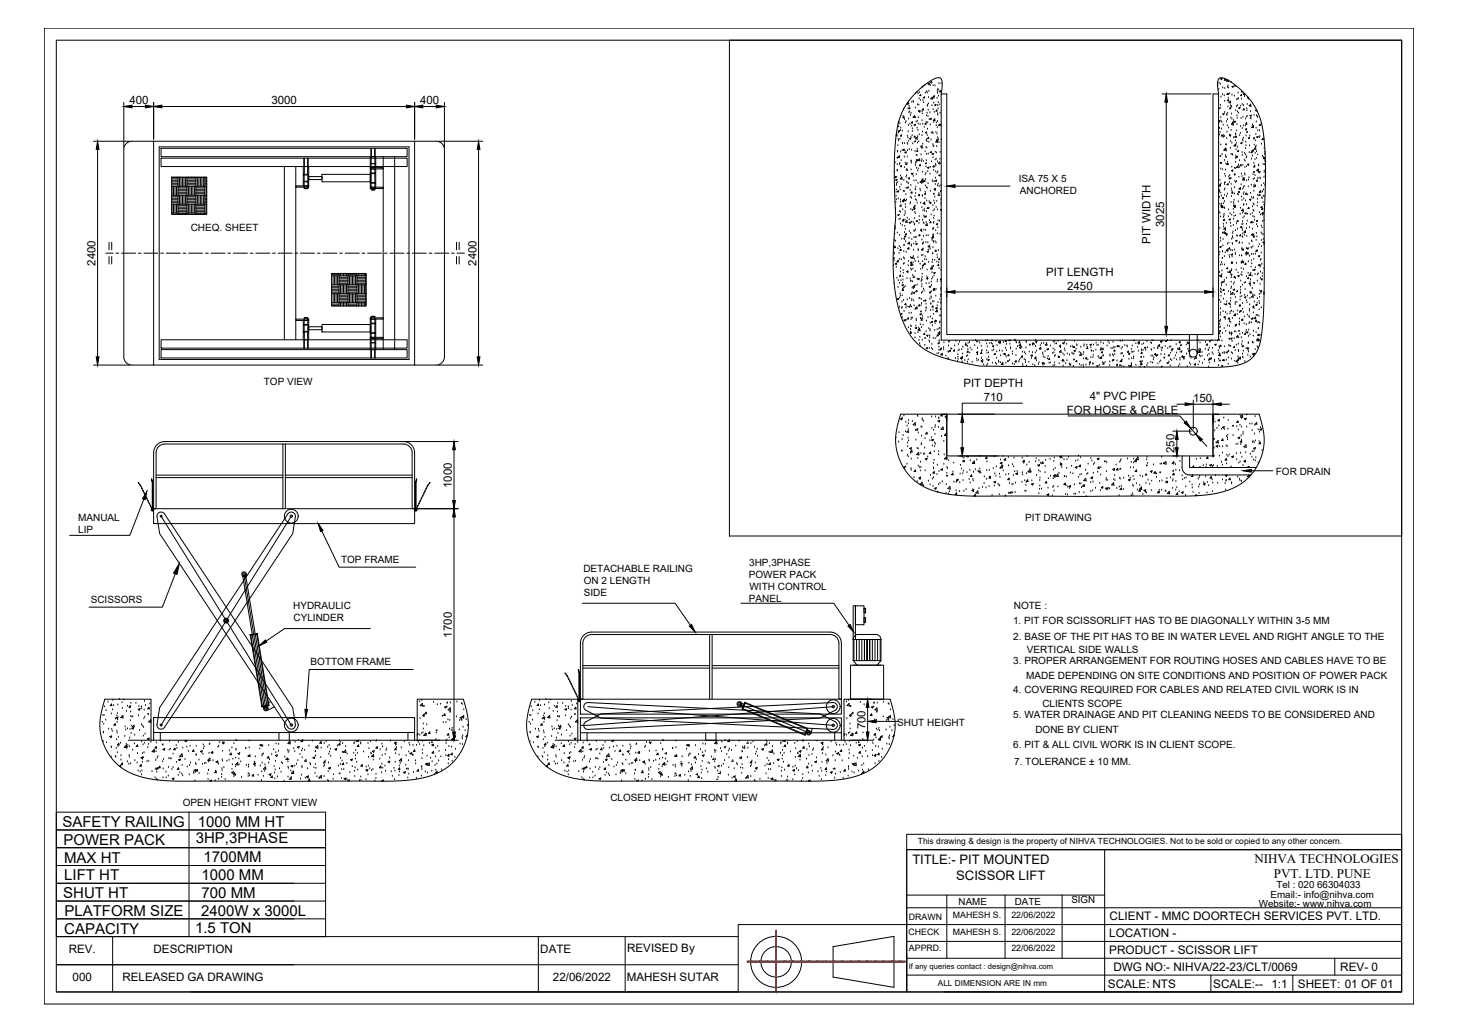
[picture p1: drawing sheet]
<svg xmlns="http://www.w3.org/2000/svg" width="594mm" height="420mm" viewBox="0 0 594 420" stroke-linecap="round" stroke-linejoin="round" font-family="sans-serif">
<defs><g id="words">
<g font-size="6.1">
<text x="25.4" y="337">SAFETY RAILING</text>
<text x="80.7" y="336.9">1000 MM HT</text>
<text x="25.9" y="344.2">POWER PACK</text>
<text x="79.8" y="343.7">3HP,3PHASE</text>
<text x="26.2" y="351.5">MAX HT</text>
<text x="83" y="351.4">1700MM</text>
<text x="26.2" y="358.8">LIFT HT</text>
<text x="82.1" y="358.6">1000 MM</text>
<text x="25.8" y="366">SHUT HT</text>
<text x="82.2" y="365.9">700 MM</text>
<text x="26.3" y="373.2">PLATFORM SIZE</text>
<text x="82" y="373.1">2400W x 3000L</text>
<text x="26.2" y="380.5">CAPACITY</text>
<text x="79.5" y="380.3">1.5 TON</text>
</g>
<g font-size="5.3">
<text x="372" y="352">TITLE:- PIT MOUNTED</text>
<text x="511.5" y="351.8">NIHVA TECHNOLOGIES</text>
<text x="389.9" y="358.4">SCISSOR LIFT</text>
<text x="519.4" y="357.8">PVT. LTD. PUNE</text>
</g>
<g font-size="4.8">
<text x="452.4" y="375">CLIENT - MMC DOORTECH SERVICES PVT. LTD.</text>
<text x="452.3" y="381.9">LOCATION -</text>
<text x="452.3" y="388.7">PRODUCT - SCISSOR LIFT</text>
<text x="454" y="395.6">DWG NO:- NIHVA/22-23/CLT/0069</text>
<text x="546.5" y="395.5">REV- 0</text>
<text x="451.7" y="402.5">SCALE: NTS</text>
<text x="494.7" y="402.5">SCALE:--</text>
<text x="518.4" y="402.5">1:1</text>
<text x="529.2" y="402.5">SHEET: 01 OF 01</text>
</g>
<g font-size="4.7">
<text x="52.7" y="42.5">400</text>
<text x="110.7" y="42.5">3000</text>
<text x="171.3" y="42.5">400</text>
<text x="474.6" y="92.5" transform="rotate(-90 474.6 92.5)">3025</text>
<text x="469" y="99.2" transform="rotate(-90 469 99.2)">PIT WIDTH</text>
<text x="38.9" y="108.3" transform="rotate(-90 38.9 108.3)">2400</text>
<text x="194.2" y="108.3" transform="rotate(-90 194.2 108.3)">2400</text>
<text x="426.6" y="112.5">PIT LENGTH</text>
<text x="435.2" y="118.1">2450</text>
<text x="392.8" y="157.8">PIT DEPTH</text>
<text x="401.1" y="163.4">710</text>
<text x="444.4" y="163">4&quot; PVC PIPE</text>
<text x="486.5" y="163.8">150</text>
<text x="435" y="168.6">FOR HOSE &amp; CABLE</text>
<text x="479" y="184.6" transform="rotate(-90 479 184.6)">250</text>
<text x="184.2" y="199" transform="rotate(-90 184.2 199)">1000</text>
<text x="184.2" y="259.8" transform="rotate(-90 184.2 259.8)">1700</text>
<text x="352.9" y="297.2" transform="rotate(-90 352.9 297.2)">700</text>
<text x="28" y="388.4">REV.</text>
<text x="62.6" y="388.4">DESCRIPTION</text>
<text x="220.3" y="388.4">DATE</text>
<text x="255.7" y="387.9">REVISED By</text>
<text x="29.6" y="399.6">000</text>
<text x="49.9" y="399.6">RELEASED GA DRAWING</text>
<text x="225.4" y="399.6">22/06/2022</text>
<text x="255.6" y="399.6">MAHESH SUTAR</text>
</g>
<g font-size="4.1">
<text x="415.4" y="74.2">ISA 75 X 5</text>
<text x="415.8" y="79.1">ANCHORED</text>
<text x="77.8" y="94.1">CHEQ. SHEET</text>
<text x="107.6" y="156.8">TOP VIEW</text>
<text x="520.2" y="193.6">FOR DRAIN</text>
<text x="31.9" y="212.4">MANUAL</text>
<text x="418" y="212.2">PIT DRAWING</text>
<text x="31.9" y="217.3">LIP</text>
<text x="139.1" y="229.5">TOP FRAME</text>
<text x="237.9" y="233">DETACHABLE RAILING</text>
<text x="305.5" y="230.5">3HP,3PHASE</text>
<text x="238" y="237.9">ON 2 LENGTH</text>
<text x="305.3" y="235.4">POWER PACK</text>
<text x="37" y="245.8">SCISSORS</text>
<text x="238" y="242.8">SIDE</text>
<text x="305.3" y="245.2">PANEL</text>
<text x="305.6" y="240.3">WITH CONTROL</text>
<text x="119.5" y="248.3">HYDRAULIC</text>
<text x="413.4" y="248.1">NOTE :</text>
<text x="119.7" y="253.2">CYLINDER</text>
<text x="413" y="254.4">1. PIT FOR SCISSORLIFT HAS TO BE DIAGONALLY WITHIN 3-5 MM</text>
<text x="413.1" y="260.7">2. BASE OF THE PIT HAS TO BE IN WATER LEVEL AND RIGHT ANGLE TO THE</text>
<text x="418.7" y="265.9">VERTICAL SIDE WALLS</text>
<text x="126.7" y="271.2">BOTTOM FRAME</text>
<text x="413.1" y="270.6">3. PROPER ARRANGEMENT FOR ROUTING HOSES AND CABLES HAVE TO BE</text>
<text x="418.4" y="276.6">MADE DEPENDING ON SITE CONDITIONS AND POSITION OF POWER PACK</text>
<text x="413.1" y="282.4">4. COVERING REQUIRED FOR CABLES AND RELATED CIVIL WORK IS IN</text>
<text x="413.1" y="292.6">5. WATER DRAINAGE AND PIT CLEANING NEEDS TO BE CONSIDERED AND</text>
<text x="425" y="288.2">CLIENTS SCOPE</text>
<text x="365.8" y="295.8">SHUT HEIGHT</text>
<text x="422.2" y="298.8">DONE BY CLIENT</text>
<text x="413.1" y="305">6. PIT &amp; ALL CIVIL WORK IS IN CLIENT SCOPE.</text>
<text x="413.5" y="311.6">7. TOLERANCE ± 10 MM.</text>
<text x="74.5" y="328.3">OPEN HEIGHT FRONT VIEW</text>
<text x="248.9" y="326.4">CLOSED HEIGHT FRONT VIEW</text>
</g>
<g font-size="4">
<text x="518.1" y="365.8">Email:- info@nihva.com</text>
<text x="520.4" y="361.8">Tel : 020 66304033</text>
<text x="390.9" y="368.9">NAME</text>
<text x="413.8" y="368.9">DATE</text>
<text x="436.8" y="368">SIGN</text>
<text x="513.3" y="369.5">Website:- www.nihva.com</text>
</g>
<g font-size="3.6">
<text x="370.6" y="374.8">DRAWN</text>
<text x="388.5" y="374">MAHESH S.</text>
<text x="412.4" y="374">22/06/2022</text>
<text x="370.4" y="380.9">CHECK</text>
<text x="388.5" y="380.9">MAHESH S.</text>
<text x="412.4" y="380.9">22/06/2022</text>
<text x="370.6" y="387.7">APPRD.</text>
<text x="412.4" y="387.8">22/06/2022</text>
</g>
<text font-size="3.5" x="374.2" y="343.9">This drawing &amp; design is the property of NIHVA TECHNOLOGIES. Not to be sold or copied to any other concern.</text>
<text font-size="3.4" x="382.4" y="402">ALL DIMENSION ARE IN mm</text>
<text font-size="3.1" x="370.5" y="394.9">If any queries contact : design@nihva.com</text>
</g></defs>
<!-- layer: 0 -->
<g fill="none" stroke="#000" stroke-width=".41">
<path d="M18 11.5h558.4v397.7h-558.4zM23 16.4h548.5v387.8h-548.5zM297.4 16.4h274.1v202h-274.1zM373.3 38.2h.1M374 37.7h.1M374.4 38.3h.1M374.8 37.7h.1M375.4 38.5l.1 .5-.5-.1zM376 35.7h.1M376.4 35.2h.1M376.5 39.7l.5-.2-.1 .5zM377.1 34.8h.1"/>
<path d="M377.3 37.9h.1M377.8 37.4h.1M378.1 37.9h.1M378.4 34.1l.5-.2-.2 .5zM378.6 39.8h.1M378.7 37.2h.1M378.8 34.6h.1M379.3 34.9h.1M379.6 34h.1M379.8 33.2l.1 .5-.4-.1zM380.1 39.6l.1 .8-.7-.1zM380.5 34.9h.1"/>
<path d="M380.9 39l.1 .5-.4-.1zM381.3 35h.1M382.2 37.3h.1M382.2 38.1h.1M382.3 36.6h.1M382.6 39.2h.1M382.7 36.6h.1M382.8 34.1h.1M383 37.2l.5-.2-.1 .5zM383.7 34.1h.1M383.8 38.3h2.2v98h108.6v-98h2.3M383.8 38.3l.2-1.9a4.6 4.6 0 0 0-.6-4.5l-.1-.1a4.6 4.6 0 0 0-4.1 1.3 29.1 29.1 0 0 0-14.1 24.7l-.5 9.2 .3 14.3a65.8 65.8 0 0 1-.4 16.5 73.4 73.4 0 0 0 3.9 33.7 24.5 24.5 0 0 0 18.3 14.9l12.8 2.8 86.8 .4a61.6 61.6 0 0 0 20.3-1.4 12.1 12.1 0 0 0 7.7-11.1l.7-7.1 .4-8v-33.5a188.1 188.1 0 0 0-.1-33 28.4 28.4 0 0 0-16.9-23.8 1.64 1.64 0 0 0-1.9 2.1l.4 4.5"/>
<path d="M383.8 38.3v100.3h113.1v-100.3M473.8 38.3h20M496.5 34.9h.1M496.9 36.5h.1M497 33.9h.1M497.5 34.4h.1M497.7 32.2l.5-.2-.1 .5zM497.8 39.5h.1M498.5 38.6h.1M498.6 35.8h.1M499.2 39h.1M499.4 36.1h.1"/>
<path d="M499.6 32.2l.1 .5h-.5zM500.5 35.6h.1M500.5 32.5l-.4 .5 .6 .1v-.5M500.6 32.8h.1M500.6 38l.1 .5h-.4zM500.7 35.1h.1M500.9 38.4h.1M500.9 35.9h.1M501 33.3h.1M501.4 38.2h.1M502 33.6h.1M502.3 35.3l.6-.2-.2 .5z"/>
<path d="M502.3 38.8h.1M503.3 39.2h.1M503.4 35.2h.1M503.9 35.3h.1M504.8 37.9h.1M506.3 39l-.1-.5-.4 .5h.5M506.3 37.6h.1M506.8 38h.1M506.9 38.4l.6-.2-.2 .5zM507.4 39.4h.1M508.6 40h.1M38.1 57.6h14.8"/>
<path d="M50.5 41.7v18.3M53.8 43.4h5.5M62.6 41.7v15M62.6 57.6v91.2M64.9 59.8h101.9v86.7h-101.9zM66 43.4h99.7M169.1 41.7v15M169.1 57.6v91.2M172.4 43.4h5.5M178.7 57.6h18.1M181.2 41.7v18.3M365.4 55l.3-.3 .1 .7-.4-.1"/>
<path d="M366.1 59.4h.1M366.2 56.8h.1M366.2 50.5h.1M366.2 53.4l.6-.2-.2 .5zM366.3 54.2h.1M366.4 57.4h.1M366.4 51.7h.1M366.5 49.4l-.1 .2M366.9 50.4h.1M366.9 56.8h.1M367.1 53.1h.1M367.2 52.2h.1"/>
<path d="M367.5 55l.1 .4h-.5zM367.9 53.5h.1M367.9 58.6h.1M368 58.4h.1M368.1 47.8l.6-.2-.2 .5zM368.3 47.4h.1M368.4 44.6h.1M368.8 58.5h.1M368.8 48.7h.1M369.2 50.1h.1M369.4 49.5h.1M369.9 58.3h.1"/>
<path d="M370 42.5h.1M370 55.5h.1M370 42.2l.5-.2-.1 .5zM370.1 58.8h.1M370.2 56.2h.1M370.3 44.4h.1M370.3 53.7h.1M370.4 41.6h.1M370.4 51.1h.1M370.5 48.5h.1M370.5 57.6h.1M370.6 45.9h.1"/>
<path d="M370.7 43.4h.1M370.8 56.5l.6-.2-.2 .5zM370.9 43.8l.1 .5h-.5zM370.9 45.6h.1M371 50.6h.1M371.2 47h.1M371.4 56h.1M371.5 46.2h.1M371.7 51.4h.1M371.8 41.6h.1M371.9 55.3h.1M372 49.6l.1 .5h-.5z"/>
<path d="M372 52.5h.1M372 53.6h.1M372.1 58.6h.1M372.3 41.3h.1M372.5 41.7h.1M372.7 50.9l.4 .3 .2-.5-.6 .2M372.8 57.9h.1M372.9 47.2l.1 .7-.7-.1zM373.1 55.9v-.5l-.4 .5h.4M373.2 44h.1M373.3 57.7h.1M373.3 47.9h.1"/>
<path d="M373.5 49.7h.1M373.9 56l.1 .7-.7-.1zM373.9 52.2h.1M374 49.4h.1M374.1 58.3h.1M374.1 42.7h.1M374.2 55.7h.1M374.3 53.1h.1M374.4 50.6h.1M374.5 48h.1M374.6 45.4h.1M374.6 45.3l.5-.2-.1 .5z"/>
<path d="M374.6 57.7h.1M374.6 42.8h.1M374.7 40.3h.1M374.8 54.9h.1M375 45.8h.1M375.2 50.7h.1M375.2 41h.1M375.5 59.6l.5-.2-.2 .5zM375.9 55.3h.1M376 45.5h.1M376 49.2h.1M376.1 46.4h.1"/>
<path d="M376.1 53.8h.1M376.3 58.8h.1M376.3 50.6h.1M376.3 40.9h.1M376.5 44.3v.5h-.4zM376.6 41.8h.1M376.9 51.9h.1M377.3 54l.6-.2-.2 .5zM377.5 50.1l.1 .5h-.4l.3-.5M377.7 49.9h.1M377.7 57.3h.1M377.8 56.9h.1"/>
<path d="M377.8 47.2h.1M378 57.8h.1M378 46.2h.1M378.1 55.2h.1M378.1 43.4h.1M378.2 52.6h.1M378.2 42.9h.1M378.3 50.1h.1M378.4 47.5h.1M378.5 44.9h.1M378.6 42.3h.1M378.6 55.9l.1 .5h-.5z"/>
<path d="M378.7 57.9h.1M378.9 48.8h.1M379.2 45.9h.1M379.2 48.4l.6-.2-.2 .5zM379.3 50.9h.1M379.6 57.1h.1M379.7 54.3h.1M380 43.1h.1M380.1 40.3h.1M380.2 54h.1M380.4 59h.1M380.4 54.5h.1"/>
<path d="M380.5 44.7h.1M380.5 59.7h.1M380.7 42h.1M380.7 59.6h.1M380.8 49.9h.1M380.8 40.1h.1M380.9 45.8h.1M381.1 42.8l.5-.2-.1 .5zM381.1 48.4l.1 .8-.7-.1zM381.6 54h.1M381.7 51.2h.1M381.8 50.1h.1"/>
<path d="M381.9 59.8h.1M381.9 57.1l.6-.2-.2 .5zM382 57.2h.1M382 44.8l.1 .5-.5-.1zM382.1 40.1h.1M382.1 54.6h.1M382.2 57.2v.8l-.6-.1zM382.2 52h.1M382.3 49.5h.1M382.3 56.2h.1M382.3 46.4h.1M382.3 43h.1"/>
<path d="M382.4 46.9h.1M382.5 44.3h.1M382.5 56.7h.1M382.6 41.8h.1M382.9 58.1h.1M383 42.7h.1M383.1 50.6l.1 .5h-.5zM383.3 46.1h.1M383.4 51.1h.1M383.7 51h.1M383.8 56.9h.1M475.5 41.6v91.4"/>
<path d="M496.9 52l.3-.1-.1 .5-.2-.2M496.9 58.3h.1M497.2 54.9h.1M497.2 49.2l.1 .4h-.4zM497.3 44.3h.1M497.5 53.9h.1M497.5 44.2h.1M497.6 42.9h.1M497.8 47.9h.1M497.8 59.1h.1M497.8 49.3h.1M498 52.6h.1"/>
<path d="M498.1 49.8h.1M498.3 55l.1 .5-.5-.1 .4-.4M498.6 46.5l.5-.2-.2 .5zM498.7 51h.1M498.8 56h.1M498.9 55.2h.1M499.3 55.6h.1M499.4 41.3h.1M499.4 45.9h.1M499.8 59h.1M500.1 49.5h.1M500.1 59h.1"/>
<path d="M500.2 46.7h.1M500.2 56.4h.1M500.2 47.1h.1M500.3 53.9h.1M500.4 51.3h.1M500.4 40.9l.6-.2-.2 .5zM500.5 48.7h.1M500.6 46.2h.1M500.7 43.6h.1M500.8 41h.1M500.8 40.1h.1M501 52.2h.1"/>
<path d="M501.3 55.2l.5-.2-.1 .5zM501.3 55.1h.1M501.7 41.2l.1 .7-.7-.1zM501.7 43.8l.1 .5h-.5zM501.8 43.1h.1M501.8 57.6h.1M501.9 48.1h.1M502 53.2h.1M502 43.4h.1M502.1 46.5h.1M502.2 43.7h.1M502.3 58.3h.1"/>
<path d="M502.3 48.6h.1M502.7 50l.1 .7-.7-.1zM502.8 49.7l.1 .4h-.5zM502.8 51.2h.1M503 56.1h.1M503 49.1h.1M503.2 49.6l.5-.2-.1 .5zM503.7 57.4h.1M503.7 58.8l.1 .7-.7-.1zM503.8 54.6h.1M503.8 54.9h.1M503.8 55.5l.1 .4h-.4z"/>
<path d="M503.9 45.1h.1M503.9 59.2h.1M504.1 58.5h.1M504.1 43.4h.1M504.2 55.9h.1M504.2 40.6h.1M504.3 53.3h.1M504.3 50.8h.1M504.4 47.2h.1M504.4 48.2h.1M504.5 45.6h.1M504.6 43h.1"/>
<path d="M504.7 40.5h.1M504.9 40.2h.1M505 46.1h.1M505.1 44l.5-.2-.2 .5zM505.5 55.3h.1M505.7 54.3h.1M505.8 51.5h.1M505.9 43.3h.1M505.9 58.3l.5-.2-.1 .5zM506 48.3h.1M506.2 40.4h.1M506.5 52.4h.1"/>
<path d="M506.5 42.6h.1M506.6 57h.1M506.8 57.6h.1M506.8 47.8h.1M507 51.3h.1M507.1 43h.1M507.1 56.3h.1M507.2 44.3l.1 .5h-.4zM507.8 51.3h.1M507.8 52.7l.5-.2-.1 .5zM507.9 48.5h.1M508 58h.1"/>
<path d="M508 59.4h.1M508.1 55.4h.1M508.2 52.8h.1M508.3 50.3h.1M508.3 47.7h.1M508.3 54.1h.1M508.4 44.3h.1M508.4 50.6l-.1-.5-.4 .5h.5M508.4 45.1h.1M508.5 47.4h.1M508.5 42.6h.1M508.7 54h.1"/>
<path d="M509 40.4h.1M509.1 40h.1M509.4 55.9l.1 .5h-.5zM509.5 59.4h.1M509.6 55.5h.1M509.7 47.1l.5-.2-.2 .5zM509.8 48.2h.1M509.9 45.5h.1M509.9 42.5l.1 .7-.7-.1zM510 43.5h.1M510.1 48.4h.1M510.7 50.9h.1"/>
<path d="M510.9 51.3l.1 .7-.6-.1 .6-.6M511 51.6h.1M511.1 51.5h.1M511.2 56.5h.1M511.3 56.8h.1M511.3 47h.1M511.4 59.1h.1M511.5 56.4h.1M511.8 45.2h.1M511.9 60h.1M512 57.4h.1M512.1 54.8h.1"/>
<path d="M512.2 52.3h.1M512.2 59.5h.1M512.3 49.7h.1M512.4 47.1h.1M512.4 55.8l.5-.2-.1 .5zM512.5 45.1l.1 .2M512.6 47.6h.1M512.7 47.9h.1M512.8 53.3h.1M513.4 56.1h.1M513.5 53.3h.1M513.7 55.6h.1"/>
<path d="M513.9 50.6v.5h-.4zM514.3 58.8h.1M514.4 50.2v.1M514.9 56.4l.1 .5h-.4l.3-.5M515.3 56.7h.1M39.8 60.9v84.5M65.7 60.4h100.3v3.5h-100.3zM65.7 64.5h100.3v3.4h-100.3zM70 72.2h14.3v15.2h-14.3zM70 72.3h14.3M70 75.9h14.3M70 79.6h14.3"/>
<path d="M70 75.3h2.6M70 74.7h2.6M70 74.1h2.6M70 73.5h2.6M70 72.9h2.6M70.1 72.2v.1M70.1 75.9v3.7M70.7 72.2v.1M70.7 75.9v3.7M71.4 72.2v.1M71.4 75.9v3.7M72 72.2v.1"/>
<path d="M72 75.9v3.7M72.6 72.2v15.2M72.6 79h3.6M72.6 78.4h3.6M72.6 77.7h3.6M72.6 77.1h3.6M72.6 76.5h3.6M73.2 72.3v3.6M73.2 79.6v3.6M73.8 72.3v3.6M73.8 79.6v3.6M74.4 72.3v3.6"/>
<path d="M74.4 79.6v3.6M75 72.3v3.6M75 79.6v3.6M75.6 72.3v3.6M75.6 79.6v3.6M76.2 72.2v15.2M76.2 75.3h3.7M76.2 74.7h3.7M76.2 74.1h3.7M76.2 73.5h3.7M76.2 72.9h3.7M76.8 72.2v.1"/>
<path d="M76.8 75.9v3.7M77.4 72.2v.1M77.4 75.9v3.7M78 72.2v.1M78 75.9v3.7M78.7 72.2v.1M78.7 75.9v3.7M79.3 72.2v.1M79.3 75.9v3.7M79.9 72.2v15.2M79.9 79h3.6M79.9 78.4h3.6"/>
<path d="M79.9 77.7h3.6M79.9 77.1h3.6M79.9 76.5h3.6M80.5 72.3v3.6M80.5 79.6v3.6M81.1 72.3v3.6M81.1 79.6v3.6M81.7 72.3v3.6M81.7 79.6v3.6M82.3 72.3v3.6M82.3 79.6v3.6M82.9 72.3v3.6"/>
<path d="M82.9 79.6v3.6M83.5 72.2v15.2M83.5 75.3h.8M83.5 74.7h.8M83.5 74.1h.8M83.5 73.5h.8M83.5 72.9h.8M84.1 72.2v.1M84.1 75.9v3.7M115.9 67.9v70.6M120.6 75.7h5.3v.6h-5.3zM120.6 67.9v70.6"/>
<path d="M123.7 71.3h2.2v2.5h-2.2zM123.7 67.9h2.2v3.1h-2.2zM123.7 74.1h2.2v1.6h-2.2zM123.9 64.5v3.4M124 76.7h1.5zM124 71.3v2.5M124 74.1v2.6M124.1 64.5v6.5M125.4 64.5v6.5M125.5 71.3v2.5M125.5 74.1v2.6M125.6 64.5v3.4"/>
<path d="M125.9 72h5.4v1.2h-5.4zM131.3 71.1h19.7v3h-19.7zM151 70.7h2.2v3.7h-2.2zM151 68.3h5.2v.6h-5.2zM151 68.9h2.2v1.6h-2.2zM151 66.7h2.2v1.6h-2.2zM151 63.9h2.2v2.8h-2.2zM151 76.3h5.2v.5h-5.2zM151 74.6h2.2v1.7h-2.2zM151.2 60.4v3.5M151.3 77.3h1.5zM151.3 63.9v4.4"/>
<path d="M151.3 68.9v1.6M151.3 70.7v3.7M151.3 74.6v2.7M151.4 60.4v3.5M152.8 60.4v7.9M152.8 68.9v1.6M152.8 70.7v3.7M152.8 74.6v2.7M153 60.4v3.5M156.2 63.9v78.6M160.9 63.9v78.6M195.1 60.9v84.5"/>
<path d="M364.7 70.1h.1M365 66.3h.1M365.2 71.9l.1 .5-.5-.1zM365.2 73.3l.5-.2-.1 .5zM365.4 80h.1M365.4 78.4h.1M365.4 77.4h.1M365.5 75.6h.1M365.5 74.8h.1M365.6 72.2h.1M365.7 69.7h.1M365.8 64.4h.1"/>
<path d="M365.8 67.1h.1M365.9 64.5h.1M365.9 61.6h.1M365.9 69.4h.1M366 62h.1M366 74.4h.1M366.3 77.7v.5h-.4zM366.7 63.5l.1 .7-.7-.1zM366.7 67.1h.1M366.9 76.4h.1M366.9 66.6h.1M367 77.4h.1"/>
<path d="M367.1 67.7l.5-.2-.1 .5zM367.2 71.7h.1M367.2 62h.1M367.4 75.3h.1M367.5 65.4h.1M367.5 72.5h.1M367.7 72.3l.1 .7-.7-.1zM367.8 61.4h.1M368.3 78h.1M368.5 73.5h.1M368.6 60.8l.1 .5-.5-.1zM368.7 78h.1"/>
<path d="M368.7 64h.1M368.8 68.3h.1M369 61.5h.1M369 62.1l.5-.2-.1 .5zM369.1 66.5h.1M369.4 79.4h.1M369.5 72.3h.1M369.5 76.8h.1M369.6 74.2h.1M369.6 69.5h.1M369.7 71.7h.1M369.7 66.6v.5l-.4-.1z"/>
<path d="M369.7 69.1h.1M369.8 76.4l.6-.2-.2 .5zM369.8 66.5h.1M369.9 64h.1M370 61.4h.1M370 69.6h.1M370.2 74.5h.1M370.3 74.9h.1M370.7 72.4l.1 .5-.4-.1zM370.8 61h.1M371.1 77.6h.1M371.4 75.6h.1"/>
<path d="M371.4 65.8h.1M371.5 69.2h.1M371.6 65.6h.1M371.6 66.4h.1M371.7 70.8l.5-.2-.1 .5zM371.7 71h.1M371.7 61.2h.1M371.8 78.2l.1 .5-.5-.1zM372.4 71.9h.1M372.7 73.7h.1M373.1 61.7h.1M373.2 77.3h.1"/>
<path d="M373.2 66.7h.1M373.3 67.5h.1M373.3 78.8h.1M373.4 76.3h.1M373.5 66.2h.1M373.5 73.7h.1M373.6 65.2l.5-.2-.1 .5zM373.6 71.1h.1M373.6 63.4h.1M373.7 68.5h.1M373.8 66h.1M373.9 63.4h.1"/>
<path d="M374 60.8h.1M374.1 61.3l.1 .4h-.4zM374.2 69.7h.1M374.3 74.7h.1M374.4 68.8h.1M374.9 64.8l.1 .7-.7-.1zM375 79.3l-.2 .5-.4-.3 .6-.2M375.1 77.1h.1M375.2 67.1l.1 .4h-.5zM375.2 74.3h.1M375.2 77.8h.1M375.5 63.1h.1"/>
<path d="M375.6 60.3h.1M375.7 65.8h.1M375.9 74.8h.1M375.9 65h.1M376 73.6l.1 .7-.7-.1zM376 79.7h.1M376.2 80h.1M376.2 70.2h.1M376.2 60.4h.1M376.3 72.9l.1 .5-.5-.1zM376.3 73.9l.5-.2-.1 .5zM376.4 65.8h.1"/>
<path d="M376.8 73.8h.1M377.2 74h.1M377.2 61.9h.1M377.2 78.3h.1M377.2 71.3h.1M377.3 75.8h.1M377.3 66.8h.1M377.3 78.7l.1 .5-.4-.1zM377.4 73.2h.1M377.5 70.6h.1M377.6 60.1h.1M377.6 68h.1"/>
<path d="M377.7 65.5h.1M377.7 76.5h.1M377.8 66.7h.1M377.8 62.9h.1M377.9 60.3h.1M378.1 76.7h.1M378.2 68.3l.5-.2-.1 .5zM378.3 69.9h.1M378.4 74.9h.1M378.5 62.8h.1M379.2 71h.1M379.3 68.2h.1"/>
<path d="M379.4 77.9h.1M379.7 61.7l.1 .5h-.5zM379.8 66h.1M380.1 62.7l.5-.2-.2 .5zM380.1 73.7h.1M380.4 74h.1M380.4 64.3h.1M380.7 79.2h.1M380.7 69.4h.1M380.7 67.5l.1 .5h-.4zM380.9 79.1h.1M380.9 74h.1"/>
<path d="M380.9 77l.6-.2-.2 .5zM381.2 68h.1M381.2 77.8h.1M381.3 65.2h.1M381.3 75.2h.1M381.3 62h.1M381.4 72.6h.1M381.5 67h.1M381.5 70h.1M381.6 67.5h.1M381.7 64.9h.1M381.8 62.3h.1"/>
<path d="M381.8 73.4l.1 .4h-.5zM382.1 70.6h.1M382.2 75.7h.1M382.3 66h.1M382.4 70.1h.1M382.5 75.1h.1M382.8 71.4l.5-.2-.1 .5zM382.8 78.9h.1M382.9 79.2l.1 .4h-.5zM382.9 76.1h.1M383.2 66l.1 .8-.7-.1zM383.3 64.9h.1"/>
<path d="M383.3 62.1h.1M383.5 78.1h.1M383.8 75.3v.2M389.4 75.8h22.4M496.9 78l.2-.3v.5h-.2M496.9 71.9h.1M497.3 77.7h.1M497.4 73.5h.1M497.5 63.7h.1M497.5 75.1l.1 .8-.7-.1zM497.5 66.4l.6-.2-.2 .5zM497.6 66.5h.1"/>
<path d="M497.7 63.7h.1M497.7 78.7h.1M497.8 68.9h.1M497.8 74.9h.1M498 79.9h.1M498.3 63h.1M498.5 69.2h.1M499.2 77.4h.1M499.3 75.2h.1M499.3 65.4h.1M499.3 74.6h.1M499.3 79.6h.1"/>
<path d="M499.4 71h.1M499.4 60.8l.1 .5-.5-.1zM499.4 60.8l.6-.2-.2 .5zM499.4 77h.1M499.5 74.4h.1M499.6 71.9h.1M499.6 63.5h.1M499.7 69.3h.1M499.8 60.7h.1M499.8 66.7h.1M499.9 64.2h.1M499.9 64h.1"/>
<path d="M500 61.6h.1M500.3 75.1l.5-.2-.1 .5zM500.5 66.6v.5l-.4-.1zM500.5 79.1h.1M500.5 66.1h.1M500.9 67.1h.1M501 72.1h.1M501.3 74.4h.1M501.4 71.6h.1M501.5 72.4l.1 .5-.5-.1zM501.7 60.4h.1M501.9 72.7h.1"/>
<path d="M502 75.1h.1M502 62.9h.1M502.1 69.5l.6-.2-.2 .5zM502.2 77h.1M502.2 77.9h.1M502.3 68.1h.1M502.4 63.1h.1M502.6 63.1h.1M502.6 78.2l.1 .5h-.5l.4-.5M503.3 71.3h.1M503.3 79h.1M503.4 68.5h.1"/>
<path d="M503.4 76.5h.1M503.5 71.2h.1M503.5 73.9h.1M503.6 71.3h.1M503.7 68.7h.1M503.8 66.2h.1M503.8 74.4h.1M503.8 64.6h.1M503.9 63.6h.1M504 61h.1M504 63.9l.6-.2-.2 .5zM504 64.2h.1"/>
<path d="M504.2 74h.1M504.6 79.2h.1M504.6 60h.1M504.8 67.6v.7l-.6-.1zM504.9 78.2l.5-.2-.1 .5zM504.9 61.3l.1 .5-.5-.1zM505 79.4h.1M505 67.3h.1M505.1 72.2h.1M505.3 68.3h.1M505.4 65.5h.1M505.8 76.4l.1 .7-.7-.1z"/>
<path d="M506 67.1l.1 .5-.5-.1zM506.1 75.3h.1M506.2 70.9h.1M506.5 71.9h.1M506.5 62.2h.1M506.5 63.3h.1M506.7 77.1h.1M506.8 72.6l.5-.2-.2 .5zM506.8 67.3h.1M506.9 79.2h.1M507 76.4h.1M507.1 72.9v.5l-.4-.1z"/>
<path d="M507.2 78.5h.1M507.3 76h.1M507.4 65.2h.1M507.4 73.4h.1M507.4 62.4h.1M507.5 70.8h.1M507.6 68.3h.1M507.6 71.4h.1M507.7 65.7h.1M507.8 63.1h.1M507.9 60.5h.1M508.1 78.7l.1 .5-.4-.1z"/>
<path d="M508.2 64.4h.1M508.3 67.9h.1M508.3 73.6h.1M508.3 63.9h.1M508.6 67l.6-.2-.2 .5zM508.7 79.4h.1M509 76.1h.1M509.1 73.3h.1M509.1 67.4h.1M509.2 72.4h.1M509.4 62.2h.1M509.9 78.8h.1"/>
<path d="M510.2 75.5h.1M510.3 64.9h.1M510.5 61.4l.6-.2-.2 .5zM510.5 62.2v-.4l-.4 .4h.4M510.7 63.5h.1M510.9 71.2h.1M511 61.4h.1M511 73.1h.1M511.1 70.3h.1M511.2 78h.1M511.2 76.3h.1M511.3 66.6h.1"/>
<path d="M511.3 75.4h.1M511.4 75.7l.5-.2-.2 .5zM511.4 72.8h.1M511.5 70.2h.1M511.5 67.6l.1 .4h-.4zM511.6 67.7h.1M511.7 65.1h.1M511.7 71.5h.1M511.8 62.5h.1M511.9 75.8h.1M512 60.1l.1 .7-.7-.1zM512.3 64.5h.1"/>
<path d="M512.3 61.8h.1M512.6 73.4l.1 .5-.5-.1zM512.8 72.9h.1M512.8 79.6h.1M512.8 63.1h.1M513 68.9l.1 .7-.7-.1zM513 70h.1M513.1 67.3h.1M513.2 67.6h.1M513.2 70.1l.6-.2-.2 .5zM513.4 72.6h.1M513.8 79.7l-.5-.1 .4-.4 .1 .5"/>
<path d="M513.9 72.7h.1M514 77.7l.1 .7-.7-.1zM514.3 75.6h.1M514.7 78.2h.1M514.8 63.7h.1M515.1 67h.1M515.1 80h.1M515.1 64.5l.6-.2-.2 .5zM515.2 64.2h.1M515.2 77.4h.1M515.3 74.8h.1M515.4 72.3h.1"/>
<path d="M515.5 70.4h.1M515.5 69.7h.1M515.5 60.6h.1M515.6 67.1h.1M515.7 64.6h.1M515.8 62h.1M515.8 75.6h.1M515.8 65.8h.1M515.8 62.4l-.2 .3h.3M515.9 71.7h.1M515.9 69.7h.1M44.5 98.8v3"/>
<path d="M45.5 98.8v3M70 83.2h14.3M70 86.9h14.3M70 82.6h2.6M70 82h2.6M70 81.4h2.6M70 80.8h2.6M70 80.2h2.6M70.1 83.2v3.7M70.7 83.2v3.7M71.4 83.2v3.7M72 83.2v3.7"/>
<path d="M72.6 86.3h3.6M72.6 85.6h3.6M72.6 85h3.6M72.6 84.4h3.6M72.6 83.8h3.6M73.2 86.9v.5M73.8 86.9v.5M74.4 86.9v.5M75 86.9v.5M75.6 86.9v.5M76.2 82.6h3.7M76.2 82h3.7"/>
<path d="M76.2 81.4h3.7M76.2 80.8h3.7M76.2 80.2h3.7M76.8 83.2v3.7M77.4 83.2v3.7M78 83.2v3.7M78.7 83.2v3.7M79.3 83.2v3.7M79.9 86.3h3.6M79.9 85.6h3.6M79.9 85h3.6M79.9 84.4h3.6"/>
<path d="M79.9 83.8h3.6M80.5 86.9v.5M81.1 86.9v.5M81.7 86.9v.5M82.3 86.9v.5M82.9 86.9v.5M83.5 82.6h.8M83.5 82h.8M83.5 81.4h.8M83.5 80.8h.8M83.5 80.2h.8M84.1 83.2v3.7"/>
<path d="M186.1 98.8v3M187.2 98.8v3M364.7 97.9h.1M364.8 95.4h.1M364.9 92.8h.1M365 92.3h.1M365 93.3h.1M365.2 85.1h.1M365.2 98.3h.1M365.3 82.5h.1M365.5 81.4h.1M365.9 95h.1"/>
<path d="M366.1 87.6l.5-.2-.2 .5zM366.3 81h.1M366.6 89.4h.1M366.8 95.9h.1M366.9 86.1h.1M367 89.3h.1M367.1 86.5h.1M367.1 82.4h.1M367.2 91.3h.1M367.2 81.5h.1M367.4 84l-.1-.5-.3 .5h.4M367.7 97.5h.1"/>
<path d="M367.9 91.9h.1M367.9 82l.6-.2-.2 .5zM368.1 85.5h.1M368.2 90.5h.1M368.4 89.3l.1 .5h-.5zM368.6 99.9h.1M368.7 97.6h.1M368.7 97.4h.1M368.7 87.8h.1M368.7 81.1l.1 .7-.7-.1 .7-.6M368.8 96.3l.5-.2-.1 .5zM368.8 94.8h.1"/>
<path d="M368.9 92.2h.1M369 89.7h.1M369 86.2h.1M369.1 87.1h.1M369.1 83.4h.1M369.2 93.5h.1M369.2 84.5h.1M369.3 81.9h.1M369.3 98.5h.1M369.6 95.6h-.5l.4-.5 .1 .5M369.6 81.5h.1M369.8 89.9l.1 .7-.7-.1z"/>
<path d="M369.9 88.9h.1M370.6 97.1h.1M370.7 90.7l.5-.2-.1 .5zM370.7 89.6h.1M370.7 94.3h.1M370.8 98.7l.1 .7-.7-.1zM371.1 83.2h.1M371.2 80.4h.1M371.2 82.6h.1M371.3 95.1h.1M371.4 85.4h.1M371.5 99.8h.1"/>
<path d="M371.7 90.5h.1M371.7 80.7h.1M371.8 97.6h.1M372 85.8h.1M372.2 85.6h.1M372.3 90.6h.1M372.6 85.1l.5-.2-.2 .5zM372.6 99.4h.1M372.7 94.1h.1M372.7 96.8h.1M372.8 94.3h.1M372.8 91.3h.1"/>
<path d="M372.9 91.7h.1M372.9 84l.1 .5h-.5zM373 89.1h.1M373 86.5h.1M373.1 80.1h.1M373.1 84h.1M373.2 96.8h.1M373.2 87.1h.1M373.2 81.4h.1M373.3 93.7h.1M373.4 99.4l.5-.2-.1 .5zM373.4 98.7h.1"/>
<path d="M373.6 96.7h.1M373.7 81.7h.1M373.9 89.8l.1 .5h-.4zM374 82.8h.1M374.7 91h.1M374.8 88.2h.1M374.8 89.8h.1M375 95.6l.1 .5h-.5zM375.3 93.8l.5-.2-.1 .5zM375.4 82.7h.1M375.6 93.7h.1M375.8 94.4h.1"/>
<path d="M375.9 84.6h.1M375.9 97.8h.1M376.1 99.5h.1M376.2 89.8h.1M376.3 85.8h.1M376.4 99.1h.1M376.5 90.8h.1M376.5 98.9h.1M376.6 96.3h.1M376.7 93.8h.1M376.7 88h.1M376.8 91.2h.1"/>
<path d="M376.8 85.2h.1M376.9 88.6h.1M377 86h.1M377 82.4l.1 .7-.7-.1zM377 83.5h.1M377.1 80.9h.1M377.2 88.2l.5-.2-.2 .5zM377.4 93.9h.1M377.5 98.8h.1M377.6 90.7h.1M377.7 96.1h.1M377.7 86.3h.1"/>
<path d="M377.9 81.9h.1M378 91.2l.1 .7-.7-.1zM378.3 98.9h.1M378.4 84.5l.1 .5-.5-.1zM378.4 96.1h.1M378.8 84.9h.1M378.9 82.2h.1M379 89.9h.1M379 100l.1 .7-.7-.1zM379 82.6l.6-.2-.2 .5zM379.5 90.3l.1 .5-.5-.1zM379.5 82.9h.1"/>
<path d="M379.7 87.6h.1M379.9 96.9l.5-.2-.1 .5zM380 98h.1M380.4 93.6h.1M380.4 95.8h.1M380.4 83.8h.1M380.5 86h.1M380.5 93.1h.1M380.5 98.3h.1M380.6 96.1v.5l-.4-.1zM380.6 95.7h.1M380.6 91h.1"/>
<path d="M380.6 98.8h.1M380.7 89h.1M380.7 93.2h.1M380.8 90.6h.1M380.8 81.9h.1M380.9 88h.1M381 85.5h.1M381.1 82.9h.1M381.1 80.3h.1M381.3 98.5h.1M381.5 94h.1M381.7 99h.1"/>
<path d="M381.7 84.6h.1M381.8 91.3l.5-.2-.1 .5zM382 82.1h.1M382.2 95.3h.1M382.2 85.5h.1M382.4 92.8h.1M382.5 90h.1M383.1 90.1h.1M383.3 95.5h.1M383.6 83.1h.1M383.7 81.5h.1M383.8 85.2v.2"/>
<path d="M383.8 85.7v.1M496.9 86.2l.2-.1-.2 .5M496.9 91.6h.1M497 98.9h.1M497.2 80.5h.1M497.4 93h.1M497.4 86.9h.1M497.4 83.3h.1M497.7 97.1h.1M497.7 98.2h.1M497.7 88.4h.1M498 84.5l.7 .2-.1-.8-.6 .7"/>
<path d="M498.1 83.1h.1M498.2 84l-.1-.5-.3 .5h.4M498.4 80.7l.5-.2-.1 .5zM498.5 95h.1M498.7 97.6h.1M498.8 95h.1M498.8 91.4h.1M498.9 92.4h.1M498.9 88.6h.1M498.9 83h.1M499 89.9h.1M499 88h.1"/>
<path d="M499.1 87.3h.1M499.2 84.7h.1M499.2 89.3l.1 .5h-.5zM499.2 94.7h.1M499.2 95l.6-.2-.2 .5zM499.3 82.1h.1M499.3 85h.1M499.6 92.7l.1 .8-.7-.1zM499.7 94h.1M500 91h.1M500.1 80.1h.1M500.1 96h.1"/>
<path d="M500.3 95.2l.1 .4h-.5zM500.5 99.5h.1M500.8 88.3h.1M500.9 85.5h.1M501.1 99.1h.1M501.1 89.4l.6-.2-.2 .5zM501.5 87.1h.1M501.7 91h.1M501.9 92.3h.1M501.9 82.5h.1M502.1 80.1h.1M502.2 97.4h.1"/>
<path d="M502.2 87.7h.1M502.4 99.2h.1M502.5 96.4h.1M502.6 99.6h.1M502.6 95.2h.1M502.7 97h.1M502.8 94.5h.1M502.8 91.9h.1M502.9 85.3h.1M502.9 89.3h.1M503 82.5h.1M503 83.8l.4 .3 .1-.5-.5 .2"/>
<path d="M503 86.7h.1M503 83.2h.1M503.1 84.2h.1M503.2 88.2h.1M503.2 81.6h.1M503.7 84l.1 .5h-.5zM503.8 94h.1M503.8 87.9h.1M503.8 84.2h.1M503.8 98.1l.6-.2-.2 .5zM504.1 91.2h.1M504.2 96.2h.1"/>
<path d="M504.5 96.2h.1M504.6 93.4h.1M504.7 89.8l.1 .5h-.4l.3-.5M504.9 82.2h.1M505.2 99.3h.1M505.4 98.8h.1M505.7 87.3h.1M505.7 92.5l.6-.2-.2 .5zM505.8 84.9h.1M505.8 95.6l.1 .5h-.5zM506.2 80.3h.1M506.4 91.5h.1"/>
<path d="M506.4 81.7h.1M506.5 99.1h.1M506.5 93.1h.1M506.6 96.5h.1M506.6 90.3h.1M506.7 94h.1M506.7 96.7h.1M506.7 86.9h.1M506.7 91.4h.1M506.7 95.3h.1M506.8 85.2l.1 .7-.7-.1zM506.8 88.8h.1"/>
<path d="M506.9 86.3h.1M507 83.7h.1M507.1 81.1h.1M507.2 83.3h.1M507.3 88.3h.1M507.4 95.8h.1M507.6 86.9l.5-.2-.1 .5zM507.8 81.8h.1M507.8 94l.1 .7-.7-.1zM508.3 91.4h.1M508.3 93.2h.1M508.3 83.4h.1"/>
<path d="M508.4 96.4h.1M508.5 90.1h.1M508.6 87.3h.1M509.2 84.5l.1 .5-.5-.1zM509.3 99.4h.1M509.4 92.7h.1M509.5 81.3l.5-.2-.1 .5zM509.8 87.5h.1M510.3 98.2h.1M510.3 90.3l.1 .5-.5-.1zM510.3 80.5h.1M510.3 95.6l.6-.2-.2 .5z"/>
<path d="M510.5 98.5h.1M510.6 96h.1M510.6 87h.1M510.7 93.4h.1M510.7 84.3h.1M510.8 90.8h.1M510.9 88.2h.1M510.9 95.5h.1M510.9 90.7h.1M510.9 80.9h.1M510.9 85.7h.1M511 83.1h.1"/>
<path d="M511.1 80.5h.1M511.2 95.9h.1M511.2 86.1h.1M511.3 83.5h.1M511.4 96.1v.5h-.4zM511.4 88.5h.1M511.5 89.7h.1M512.2 97.9h.1M512.2 90.1l.6-.3-.2 .5zM512.3 95.2h.1M512.4 91.6h.1M512.5 96.5h.1"/>
<path d="M512.6 84h.1M512.7 81.2h.1M512.8 92.4h.1M512.8 82.7h.1M513.5 99.6h.1M513.5 86.7h.1M513.9 87.6h.1M514.1 84.5l.5-.2-.1 .4zM514.2 94.9h.1M514.3 92.1h.1M514.4 98h.1M514.5 80.6h.1"/>
<path d="M514.5 95.4h.1M514.6 92.8h.1M514.6 80.9h.1M514.7 90.3h.1M514.8 87.7h.1M514.8 85.5l-.1-.5-.3 .4 .4 .1M514.9 85.1h.1M514.9 98.8l.6-.2-.2 .4zM515 95.7h.1M515 82.6h.1M515 86.5l.1 .7-.6-.1zM515.1 97.6h.1"/>
<path d="M515.4 99.7h.1M515.4 90h.1M515.4 83.7h.1M515.4 80.2h.1M515.5 83.6h.1M43.2 103.2h2.9M44.5 104.6v3M45.5 104.6v3M47.3 103.2h1.1M49.6 103.2h5.7M56.4 103.2h1.1M58.7 103.2h5.7"/>
<path d="M65.5 103.2h1.2M67.8 103.2h5.7M74.6 103.2h1.2M76.9 103.2h5.7M83.8 103.2h1.1M86 103.2h5.7M92.9 103.2h1.1M95.2 103.2h5.7M102 103.2h1.1M104.3 103.2h5.7M111.1 103.2h1.2M113.4 103.2h5.7"/>
<path d="M120.2 103.2h1.2M122.5 103.2h5.7M129.4 103.2h1.1M131.6 103.2h5.7M135.2 111.4h14v13.3h-14zM135.2 112.4h14M135.2 116.1h14M135.2 119.7h14M135.2 111.8h3M135.2 119.1h3M135.2 118.5h3M135.2 117.9h3"/>
<path d="M135.2 117.3h3M135.2 116.7h3M135.8 112.4v3.7M135.8 119.7v3.7M136.4 112.4v3.7M136.4 119.7v3.7M137 112.4v3.7M137 119.7v3.7M137.6 112.4v3.7M137.6 119.7v3.7M138.2 111.4v13.3M138.2 115.5h3.7"/>
<path d="M138.2 114.8h3.7M138.2 114.2h3.7M138.2 113.6h3.7M138.2 113h3.7M138.5 103.2h1.1M138.8 111.4v1M138.8 116.1v3.6M139.5 111.4v1M139.5 116.1v3.6M140.1 111.4v1M140.1 116.1v3.6M140.7 111.4v1"/>
<path d="M140.7 116.1v3.6M140.8 103.2h5.7M141.3 111.4v1M141.3 116.1v3.6M141.9 111.4v13.3M141.9 111.8h3.6M141.9 119.1h3.6M141.9 118.5h3.6M141.9 117.9h3.6M141.9 117.3h3.6M141.9 116.7h3.6M142.5 112.4v3.7"/>
<path d="M142.5 119.7v3.7M143.1 112.4v3.7M143.1 119.7v3.7M143.7 112.4v3.7M143.7 119.7v3.7M144.3 112.4v3.7M144.3 119.7v3.7M144.9 112.4v3.7M144.9 119.7v3.7M145.5 111.4v13.3M145.5 115.5h3.7M145.5 114.8h3.7"/>
<path d="M145.5 114.2h3.7M145.5 113.6h3.7M145.5 113h3.7M146.2 111.4v1M146.2 116.1v3.6M146.8 111.4v1M146.8 116.1v3.6M147.4 111.4v1M147.4 116.1v3.6M147.6 103.2h1.1M148 111.4v1M148 116.1v3.6"/>
<path d="M148.6 111.4v1M148.6 116.1v3.6M149.2 111.4v13.3M149.2 111.8h.1M149.2 119.1h.1M149.2 118.5h.1M149.2 117.9h.1M149.2 117.3h.1M149.2 116.7h.1M149.9 103.2h5.7M156.7 103.2h1.2M159 103.2h5.7"/>
<path d="M165.8 103.2h1.2M168.1 103.2h5.7M175 103.2h1.1M177.2 103.2h5.8M184.1 103.2h1.1M186.1 104.6v3M186.4 103.2h3M187.2 104.6v3M364.3 108.2h.1M364.4 105.7h.1M364.5 103.1h.1M364.5 106.3h.1"/>
<path d="M364.6 100.5h.1M364.6 115l-.1 .1M364.6 115.7h.1M364.6 105.3h.1M364.6 103.5h.1M365 100.5l.1 .4h-.5zM365 107.5l.6-.2-.2 .5zM365.4 108.9h.1M365.7 113.4h.1M366.1 106.3l.1 .5-.5-.1zM366.1 101.4h.1M366.2 117.2h.1"/>
<path d="M366.3 114.4h.1M366.3 106.4h.1M366.6 103.2h.1M366.7 100.4h.1M366.8 115.5h.1M366.8 105.7h.1M366.9 101.9l.5-.2-.1 .5zM367 119.8h.1M367.1 110.9h.1M367.1 101.1h.1M367.2 112.1l-.4 .4 .4 .1-.1-.5M367.2 109.4h.1"/>
<path d="M367.3 114.4h.1M367.5 105.9h.1M367.8 116.2l.5-.2-.2 .5zM368 117.9h.1M368.1 115.4h.1M368.1 112.8h.1M368.2 114.1h.1M368.2 117.9l.1 .5-.4-.1zM368.2 110.2h.1M368.3 111.3h.1M368.3 117.5h.1M368.3 107.7h.1"/>
<path d="M368.4 105.1h.1M368.5 102.5h.1M368.6 100.2h.1M368.6 117.2h.1M368.7 107.4h.1M368.8 105.5h.1M369.1 116.8h.1M369.5 102.8h.1M369.6 110.6l.6-.2-.2 .5zM369.8 113.5h.1M370.2 111.1h.1M370.3 101.6h.1"/>
<path d="M370.3 108.3h.1M370.4 106.5h.1M370.6 100.9v.5h-.4zM371.1 113.7h.1M371.3 114.7h.1M371.3 104.9h.1M371.3 109.6h.1M371.5 114.6h.1M371.5 105l.6-.2-.2 .5zM371.6 119.9h.1M371.6 110.1h.1M371.6 100.3h.1"/>
<path d="M371.7 107.2l-.1-.4-.4 .4h.5M371.8 107.5l.1 .7-.7-.1zM371.8 120h.1M371.9 117.4h.1M371.9 119.2h.1M372 114.8h.1M372.1 112.2h.1M372.2 109.7h.1M372.2 108h.1M372.3 107.1h.1M372.3 105.2h.1M372.4 119.3l.5-.2-.1 .5z"/>
<path d="M372.4 104.5h.1M372.4 117.7h.1M372.5 102h.1M372.7 112.6l.1 .4h-.5zM372.9 105.7h.1M372.9 117l-.1-.7-.6 .6 .7 .1M373.1 110.7h.1M373.1 116.4h.1M373.2 106.6h.1M373.8 118.9v-.5l-.4 .4 .5 .1M373.9 118.9h.1M373.9 113.7h.1"/>
<path d="M374 116.1h.1M374.3 113.7l.5-.2-.2 .5zM374.3 105h.1M374.4 101.7h.1M374.4 102.2h.1M374.5 106.7h.1M375.2 107.6h.1M375.5 109.8h.1M375.6 114.8h.1M375.7 119.5h.1M375.8 113.9h.1M375.8 116.9h.1"/>
<path d="M375.8 104.1h.1M375.9 115.9h.1M375.9 114.3h.1M376 113.1h.1M376 111.8h.1M376.1 101.4l.1 .5h-.5zM376.1 119.1h.1M376.1 109.2h.1M376.1 109.3h.1M376.1 108.1l.6-.2-.2 .5zM376.2 106.6h.1M376.3 104h.1"/>
<path d="M376.3 101.9h.1M376.4 101.5h.1M376.5 117.8h.1M376.8 118.5h.1M377 105.9h.1M377.2 107.2v.5h-.4zM377.2 104.6h.1M377.7 115.6h.1M377.7 105.8h.1M377.9 112.8h.1M378 102.5l.6-.2-.2 .5zM378 110h.1"/>
<path d="M378.1 113.9h.1M378.2 113l.1 .5h-.4l.3-.5M378.5 101.9h.1M378.6 106.9h.1M378.8 115.5h.1M378.9 116.8l.5-.2-.1 .5zM379.2 101.6h.1M379.3 118.9l.1 .4h-.5zM379.6 109.9h.1M379.7 114.9h.1M379.7 118.9h.1M379.8 116.3h.1"/>
<path d="M379.9 113.7h.1M379.9 109.8h.1M380 111.2h.1M380.1 107h.1M380.1 108.8v.7l-.6-.1 .6-.6M380.1 108.6h.1M380.2 106h.1M380.3 113.2h.1M380.3 103.5h.1M380.3 103.4h.1M380.4 100.9h.1M380.6 118.3h.1"/>
<path d="M380.6 108.5h.1M380.7 118h.1M380.7 111.2l.6-.2-.2 .5zM380.8 112.5h.1M381.1 106h.1M381.2 118.3l-.7-.1 .6-.6 .1 .7M381.6 101.9l.1 .5h-.4zM381.7 117.9h.1M382 106.8h.1M382.1 104h.1M382.2 114.8h.1M382.2 105.1h.1"/>
<path d="M382.2 114.1h.1M382.6 102.1h.1M382.6 105.6l.6-.2-.2 .5zM382.7 107.7l.1 .5h-.5zM382.7 107.1h.1M382.9 109.4h.1M383.6 117.7h.1M383.7 114.9h.1M383.7 118.3h.1M383.7 110.1h.1M383.8 113.5h.1M383.8 113.5l-.4 .5h.4"/>
<path d="M383.8 119.8l-.3 .2 .3 .2M386 117.3v3.7M389.4 119h101.8M494.6 117.3v3.7M496.9 106.3v.5M496.9 106.3h.1M497.1 103.9h.1M497.2 111h.1M497.3 112.6h.1M497.4 100.6l.5-.2-.2 .5zM497.4 102.8h.1M497.6 119h.1"/>
<path d="M497.6 117.8h.1M497.7 108h.1M497.9 118.1h.1M497.9 112.1l.1 .5-.4-.1zM498 119.3h.1M498 115.6h.1M498 107h.1M498.1 116.5h.1M498.1 113h.1M498.2 111.9h.1M498.2 114.9l.6-.2-.2 .5zM498.2 110.4h.1"/>
<path d="M498.3 107.9h.1M498.4 105.3h.1M498.5 102.5h.1M498.5 102.7h.1M498.6 100.1h.1M499 117.9l.1 .5-.4-.1zM499.1 115h.1M499.2 114.3h.1M499.2 104.5h.1M499.3 120h.1M499.3 108h.1M499.6 103h.1"/>
<path d="M500 116.2h.1M500.1 113.4h.1M500.1 109.3l.5-.2-.1 .5zM500.4 102.3h.1M500.6 101.5l.1 .8-.7-.1zM500.7 111.1h.1M500.9 118.9h.1M501.2 104.1h.1M501.3 104.9h.1M501.3 101l.1 .4h-.4zM501.7 111.1l-.7-.1 .6-.7 .1 .8M501.7 119.1h.1"/>
<path d="M501.8 111.8h.1M501.9 102.1h.1M501.9 117.6h.1M502 103.7l.5-.2-.1 .5zM502 115h.1M502 113.2h.1M502.1 112.5h.1M502.1 110.4h.1M502.1 117h.1M502.2 107.1h.1M502.2 107.2h.1M502.2 109.9h.1"/>
<path d="M502.3 107.3h.1M502.3 112.1h.1M502.4 104.7h.1M502.4 106.8l.1 .4h-.5zM502.5 102.2h.1M502.7 119.1v.8l-.6-.1zM502.8 118.1l.6-.3-.2 .5zM502.9 115.8h.1M503.3 115.2h.1M503.3 101.9h.1M503.5 112.6l.1 .5-.5-.1zM503.7 103.2h.1"/>
<path d="M503.7 113.5h.1M503.7 103.8h.1M504 110.1h.1M504.2 107.3h.1M504.6 118.4l.1 .5-.5-.1zM504.7 112.5l.5-.3-.1 .5zM504.8 111.2h.1M504.9 112.8h.1M505.3 104.2h.1M505.7 119.7h.1M505.8 118.2h.1M505.8 117.1h.1"/>
<path d="M505.9 119.3h.1M505.9 114.5h.1M506 112h.1M506.1 107.1h.1M506.1 109.4h.1M506.2 106.8h.1M506.2 104.3h.1M506.3 104.2h.1M506.3 107.3h.1M506.4 111.1h.1M506.4 101.7h.1M506.4 101.3h.1"/>
<path d="M506.4 112.3h.1M506.6 106.9l.5-.3-.1 .5zM506.7 116.2h.1M506.7 106.5h.1M506.9 101.4l.1 .5h-.5zM507 109.7h.1M507.4 115.4h.1M507.7 118h.1M507.8 115.2h.1M507.8 103.4h.1M508 107.2v.5h-.4zM508.1 104h.1"/>
<path d="M508.2 112.8h.1M508.2 101.2h.1M508.2 103h.1M508.5 101.3l.5-.3-.2 .5zM508.9 102.8v.7l-.6-.1zM508.9 111.4h.1M509 106.7h.1M509 113.1l.1 .4M509 113.1l-.3 .4h.4M509.3 115.6l.5-.2-.1 .4zM509.5 104.4h.1M509.7 119.1h.1"/>
<path d="M509.7 114.9h.1M509.8 116.5h.1M509.8 112.1h.1M509.9 111.6l.1 .7-.7-.1zM509.9 113.9h.1M510 119.5h.1M510 111.4h.1M510.1 118.9l.1 .5-.5-.1zM510.1 108.8h.1M510.1 101h.1M510.2 106.2h.1M510.3 103.7h.1"/>
<path d="M510.4 101.1h.1M510.4 107.5h.1M510.5 112.5h.1M510.6 117.6h.1M510.9 110.3h.1M510.9 100.5h.1M511 103.6h.1M511.2 115.5h.1M511.2 105.7h.1M511.2 110l.5-.2-.1 .4zM511.5 115.5h.1M511.8 111.9h.1"/>
<path d="M511.9 109.1h.1M511.9 103.6h.1M512.4 101.9l.1 .5h-.5zM512.7 114.6h.1M512.7 112h.1M512.7 102.2h.1M513 111.6h.1M513.1 104.4l.5-.2-.2 .4zM513.1 100.6h.1M513.5 107.7l.1 .5h-.5zM513.6 104.6h.1M513.7 118.6h.1"/>
<path d="M513.8 116h.1M513.8 108.8h.1M513.9 113.4h.1M513.9 106.1h.1M513.9 118.7l.6-.2-.2 .4zM514 110.8h.1M514.1 108.3h.1M514.1 119.6h.1M514.2 105.7h.1M514.3 103.1h.1M514.3 100.5h.1M514.5 107.7h.1"/>
<path d="M514.6 113.5l.1 .5h-.5zM514.7 112.6h.1M514.7 111.5h.1M515.3 119.3h.1M515.4 109.5h.1M515.4 119.7h.1M515.4 119.6v.2M65.7 138.5h100.3v3.4h-100.3zM120.6 130.1h5.3v.5h-5.3zM123.7 132.5h2.2v2.5h-2.2zM123.7 135.3h2.2v3.2h-2.2zM123.7 130.6h2.2v1.6h-2.2z"/>
<path d="M123.9 138.5v3.4M124 129.6h1.5zM124 129.6v2.6M124 132.5v2.5M124.1 135.3v6.6M125.4 135.3v6.6M125.5 129.6v2.6M125.5 132.5v2.5M125.6 138.5v3.4M125.9 133.2h5.4v1.2h-5.4zM131.3 132.2h19.7v3.1h-19.7zM135.2 123.4h14"/>
<path d="M135.2 124.6h3M135.2 124h3M138.2 122.7h3.7M138.2 122.1h3.7M138.2 121.5h3.7M138.2 120.9h3.7M138.2 120.3h3.7M138.8 123.4v1.3M139.5 123.4v1.3M140.1 123.4v1.3M140.7 123.4v1.3M141.3 123.4v1.3"/>
<path d="M141.9 124.6h3.6M141.9 124h3.6M145.5 122.7h3.7M145.5 122.1h3.7M145.5 121.5h3.7M145.5 120.9h3.7M145.5 120.3h3.7M146.2 123.4v1.3M146.8 123.4v1.3M147.4 123.4v1.3M148 123.4v1.3M148.6 123.4v1.3"/>
<path d="M149.2 124.6h.1M149.2 124h.1M151 131.9h2.2v3.7h-2.2zM151 137.5h5.2v.5h-5.2zM151 135.8h2.2v1.7h-2.2zM151 138h2.2v1.7h-2.2zM151 139.7h2.2v2.8h-2.2zM151 129.5h5.2v.5h-5.2zM151 130h2.2v1.7h-2.2zM151.3 129.1h1.5zM151.3 129.1v2.6M151.3 131.9v3.7"/>
<path d="M151.3 135.8v1.7M151.3 138v4.5M152.8 129.1v2.6M152.8 131.9v3.7M152.8 135.8v1.7M152.8 138v7.9M365.9 121.8l.5-.2-.1 .5zM366.8 125.3h.1M366.8 121.4h.1M367.1 120.6h.1M367.6 128.2h.1M367.7 125.6h.1"/>
<path d="M367.8 123.1h.1M367.8 128.1h.1M367.9 120.5h.1M367.9 125.3h.1M367.9 129.5h.1M368.4 122.5h.1M368.6 126.9h.1M368.6 130.5l.6-.2-.2 .5zM368.7 130.7h.1M369.3 123.7l.1 .5-.5-.1zM369.4 125.5h.1M369.5 130.5h.1"/>
<path d="M369.8 125h.1M369.9 122.2h.1M370.4 129.5l.1 .5-.5-.1zM370.5 133.6h.1M370.5 124.9l.5-.2-.1 .5zM370.7 127.7h.1M370.9 121.6h.1M371.2 134.3h.1M371.3 135.4h.1M371.3 124.5h.1M371.4 132.8h.1M371.4 135.9h.1"/>
<path d="M371.4 135.3l.1 .5h-.4zM371.5 130.2h.1M371.5 133.1h.1M371.5 127.7h.1M371.6 129.6h.1M371.6 125.1h.1M371.7 122.5h.1M371.8 122h.1M372 129.6h.1M372.5 122.6h.1M372.7 124.6h.1M373.1 137.7h.1"/>
<path d="M373.1 135.9h.1M373.1 126.2h.1M373.2 133.7l.6-.3-.2 .5zM373.4 132.9h.1M373.5 125.7h.1M373.5 130.1h.1M373.6 130.7h.1M373.9 125.1v.7l-.6-.1zM374.3 135.5h.1M374.6 133.7h.1M374.7 138.7h.1M374.8 121.6h.1"/>
<path d="M374.8 124.2l.1 .5-.4-.1zM374.9 133.9l.1 .7-.7-.1zM375 121.8h.1M375.1 137.5h.1M375.1 128l.5-.2-.1 .5zM375.2 134.9h.1M375.3 132.3h.1M375.4 129.7h.1M375.5 127.2h.1M375.5 129.8h.1M375.5 124.6h.1M375.6 127h.1"/>
<path d="M375.6 122h.1M375.7 133.5h.1M375.8 123.7h.1M375.9 130l.1 .5-.5-.1zM376 138.6h.1M376.1 128.9h.1M376.1 129.8h.1M376.4 132.5h.1M376.7 122.8h.1M377 135.8l.1 .5-.5-.1zM377 122.4l.5-.2-.1 .5zM377.2 137.9h.1"/>
<path d="M377.5 126.8h.1M377.6 124h.1M377.6 135.2h.1M377.6 125.9h.1M377.6 125.4h.1M377.7 130.8h.1M377.8 136.8l.6-.2-.2 .4zM378.4 129.4h.1M378.7 133.9h.1M378.8 138.9h.1M379 139.5h.1M379.1 136.9h.1"/>
<path d="M379.1 137.7h.1M379.2 121.9h.1M379.2 134.3h.1M379.2 134.9h.1M379.3 131.7h.1M379.4 129.2h.1M379.5 126.6h.1M379.5 123.7h.1M379.6 124h.1M379.6 120.9h.1M379.7 121.5h.1M379.7 131.2l.6-.2-.2 .4z"/>
<path d="M380.2 130h.1M380.3 132.7h.1M380.3 122.9h.1M380.4 124.7l.1 .4h-.5zM380.4 126.4h.1M380.6 137.9h.1M380.6 128.1h.1M380.8 123h.1M381.1 134.6h.1M381.2 131.9h.1M381.3 138h.1M381.5 130.5v.5l-.4-.1z"/>
<path d="M381.6 120.7h.1M381.6 125.6l.5-.3-.1 .5zM381.7 126h.1M381.9 131h.1M382 137.3h.1M382.1 134.4h.1M382.1 126.4l.1 .7-.7-.1zM382.1 124.6h.1M382.4 139.9l.6-.2-.2 .4zM382.5 123.4h.1M382.5 136.3l-.3 .4 .4 .1-.1-.5M382.8 134.1h.1"/>
<path d="M383 138.9h.1M383 139.1h.1M383 136.3h.1M383.1 135.2l.1 .7-.7-.1zM383.1 133.8h.1M383.2 131.6h.1M383.2 131.2h.1M383.3 128.8h.1M383.3 122.1h.1M383.3 128.6h.1M383.4 126.1h.1M383.5 123.5h.1"/>
<path d="M383.6 120.9h.1M384.9 139.7h.1M386.8 139.5h.1M387.1 139.2h.1M389.7 139.1h.1M391.2 139.4h.1M394.7 139.9h.1M395.3 139.6h.1M397.8 138.7h.1M398.2 139.4h.1M398.6 139.4h.1M399.4 139.8h.1"/>
<path d="M401.9 138.9h.1M402.6 138.8h.1M403.6 139.9h.1M404.2 139.9h.1M404.3 138.6h.4M406.1 139.1h.1M407.2 139.5h.1M407.9 139v.7l-.6-.1zM409.1 139.5h.1M410.2 139.3h.1M410.2 138.7l.1 .5-.5-.1zM411.1 138.6l.4 .3 .1-.3"/>
<path d="M412 138.9h.1M413.6 138.8h.1M414 138.6h.1M414.3 139.4h.1M414.4 139.7h.1M415.7 139.2l.1 .5-.4-.1 .4-.4M418.4 139.2h.1M418.4 139.6h.1M421.3 139.7l.1 .5-.5-.1zM422.2 139.2l.6-.2-.2 .5zM422.3 138.7h.1M422.5 139.8h.1"/>
<path d="M425.6 139.9h.1M426.7 140h.1M429.5 139.4h.1M430.1 139.2h.1M431.4 139.1h.1M433.3 139.9l.6-.3-.2 .5zM434.1 139.7h.1M434.3 138.7h.1M438.1 139.1h.1M446.9 139.9h.1M448.9 139.6h.1M451.8 139.2h.1"/>
<path d="M452.3 139.9h.1M453.8 139.5h.1M456.8 139.1h.1M457.7 139h.1M462 138.6l.4 .3 .1-.3M464.5 139.1l.1 .8-.7-.1zM467.6 139.3h.1M469.2 139.7h.1M469.5 140h.1M469.7 138.6v.1M470.1 138.6l-.4 .1M473.1 139.2l.6-.2-.2 .5z"/>
<path d="M473.5 139.4h.1M473.8 136.3h7.5M474.1 139.1h.1M475.6 138.7l.1 .5h-.5zM476 138.8h.1M477.5 138.8h.1M481.1 139.2l.1 .5-.4-.1zM484.1 139.7h.1M484.2 139.8l.5-.2-.1 .5zM485 136.3v7.6M488.2 136.3v7.6M488.6 138.9h.1"/>
<path d="M489.3 139.8h.1M491.5 139.6h.1M493.2 139.3h.1M493.5 139.3h.1M494.1 138.8h.1M496.4 138.9h.1M496.9 120.3h.1M497.2 130.9h.1M497.2 134.8l.5-.2-.1 .5zM497.2 138.7h.1M497.3 136.1h.1M497.3 135.9h.1"/>
<path d="M497.3 132.2h.1M497.3 122.4h.1M497.4 133.6h.1M497.5 131h.1M497.5 133.2h.1M497.6 128.4h.1M497.6 137.3h.1M497.6 127.6h.1M497.6 130.4h.1M497.7 125.9h.1M497.8 123.3h.1M497.8 120.7h.1"/>
<path d="M498.2 139h.1M498.4 135.9h.1M498.7 127h.1M498.9 121.9h.1M499.1 129.3l.5-.3-.2 .5zM499.1 133.9h.1M499.2 124.1h.1M499.6 130.2h.1M499.7 127.4h.1M499.8 135h.1M500.1 123.7l.1 .5-.5-.1zM500.2 123h.1"/>
<path d="M500.3 128h.1M500.5 132.8h.1M500.9 123.7l.6-.3-.2 .5zM501.2 138.2h.1M501.2 129.5l.1 .5h-.5zM501.3 135.6h.1M501.3 138.3h.1M501.3 131.1h.1M501.3 133h.1M501.4 136.1h.1M501.4 130.4h.1M501.5 127.9h.1"/>
<path d="M501.6 127.1h.1M501.6 125.3h.1M501.7 124.3h.1M501.7 122.7h.1M501.8 138l.5-.3-.1 .5zM501.8 131.4h.1M501.8 120.2h.1M501.8 121.6h.1M502.1 136.6h.1M502.1 126.8h.1M502.2 135.3l.1 .5h-.4zM502.4 139.1h.1"/>
<path d="M502.5 129.8h.1M502.8 127.2h.1M503.2 138h.1M503.3 135.2h.1M503.4 120.2h.1M503.6 124.1h.1M503.7 133.1h.1M503.7 123.3h.1M503.7 127.9l.1 .8-.7-.1zM503.7 121.3h.1M503.9 135.2h.1M504.2 132.2l-.5 .2 .4 .2 .1-.4"/>
<path d="M504.3 123.2h.1M504.5 128.2h.1M504.5 126.7h.1M504.7 136.7l.1 .8-.7-.1zM505.1 137.7h.1M505.1 135.1h.1M505.2 135h.1M505.2 132.5h.1M505.3 130h.1M505.3 132.2h.1M505.4 131.3h.1M505.4 127.4h.1"/>
<path d="M505.5 124.8h.1M505.5 136.2h.1M505.6 126.8l.5-.2-.2 .4zM505.6 122.2h.1M505.6 124.2l.1 .5-.4-.1zM505.7 121h.1M506.1 137.6h.1M506.3 130.6h.1M506.3 120.8h.1M506.5 139.3h.1M506.6 123.7h.1M506.6 135.8h.1"/>
<path d="M506.6 126h.1M506.7 130l.1 .5-.5-.1zM506.9 127.3h.1M507.3 131.9h.1M507.4 129.1h.1M507.4 121.2l.6-.2-.2 .4zM507.5 120.3h.1M507.8 135.8l.1 .5h-.5zM508 135.4h.1M508.2 134.6h.1M508.2 132.3h.1M508.2 122.5h.1"/>
<path d="M508.3 135.5l.5-.2-.1 .4zM508.5 123.4h.1M508.6 128.4h.1M508.6 120.6h.1M509 139.7h.1M509.1 137.1h.1M509.2 134.5h.1M509.3 131.9h.1M509.3 128.9h.1M509.4 129.4h.1M509.4 126.1h.1M509.4 126.8h.1"/>
<path d="M509.5 124.2h.1M509.5 131.4h.1M509.6 121.7h.1M509.7 136.4h.1M510.2 129.9l.5-.2-.2 .4zM510.2 131.5h.1M510.6 139.5h.1M510.8 139.6h.1M510.8 129.8h.1M510.8 120.1h.1M510.9 139.8h.1M510.9 120.4l.1 .7-.7-.1z"/>
<path d="M511 137h.1M511.1 127.5h.1M511.1 135h.1M511.1 125.2h.1M511.2 125.2v-.5l-.4 .4 .5 .1M511.3 125.8h.1M511.4 123h.1M511.6 120.5h.1M511.9 129.2l.1 .7-.7-.1zM512 124.3l.6-.2-.2 .4zM512.2 135.6h.1M512.2 128.5h.1"/>
<path d="M512.2 130.5l.1 .5-.4-.1zM512.6 123.6h.1M512.7 131.5h.1M512.7 121.8h.1M512.7 128.6h.1M512.9 138.6l.5-.2-.1 .4-.4-.2M512.9 139.1h.1M512.9 136.7h.1M512.9 136.7l.4-.4 .1 .5M512.9 136.7l.5 .1M512.9 138l.1 .7-.7-.1zM513 136.5h.1"/>
<path d="M513 133.9h.1M513.1 134h.1M513.2 131.4h.1M513.3 128.8h.1M513.4 122.8h.1M513.4 126.3h.1M513.5 120h.1M513.5 123.7h.1M513.6 121.1h.1M513.7 131.6h.1M513.8 136.6h.1M513.8 139.4h.1"/>
<path d="M514.3 125.5h.1M514.8 133h.1M38.1 148.8h14.8M53.8 148.8a3.3 3.3 0 0 1-3.3-3.3v-84.6a3.3 3.3 0 0 1 3.3-3.3h124.1a3.3 3.3 0 0 1 3.3 3.3v84.6a3.3 3.3 0 0 1-3.3 3.3M53.8 148.8h124.1M65.7 142.5h100.3v3.4h-100.3zM151.2 142.5v3.4M151.4 142.5v3.4M153 142.5v3.4M178.7 148.8h18.1M375 140h.1M375.1 141h.1"/>
<path d="M377.1 140.7h.1M378.1 141.6v.5l-.4-.1zM378.9 142h.1M379.8 142h.1M380 140.3h.1M380.2 142.5h.1M382.1 144.2h.1M382.8 144h.1M382.8 142.8h.1M382.9 141.5h.1M383.6 142.1l.1 .5-.5-.1zM383.9 142.1h.1"/>
<path d="M384.2 144v.7l-.6-.1zM384.7 141.7h.1M384.8 142.5h.1M385.7 145.2h.1M386.5 146.3h.1M386.6 146.1h.1M386.6 143.4h.1M386.7 143.6h.1M386.8 141h.1M387.1 143l.5-.2-.2 .4zM387.7 142.1h.1M388 142.3h.1"/>
<path d="M389.1 142.6l.1 .5-.4-.1zM389.2 140.9h.1M389.5 146.1h.1M390.4 147.3h.1M390.6 144.5h.1M390.6 145.5h.1M390.6 146.4h.1M390.7 143h.1M390.8 140.4h.1M391.1 142.6h.1M391.7 146.1l.5-.2-.2 .4zM392.2 142.5h.1"/>
<path d="M392.3 147.5h.1M392.4 145.2l.1 .8-.7-.1zM392.5 144.3h.1M392.6 141.5h.1M393.4 146.9h.1M393.5 140.5l.6-.2-.2 .4zM393.7 140.2h.1M394 145.3h.1M394.5 147.6h.1M394.5 141.2h.1M394.6 145h.1M394.6 142.4h.1"/>
<path d="M394.7 143.1l.1 .4h-.5zM394.8 146.6h.1M395.4 143.9h.1M395.6 141.9h.1M396.3 142.7h.1M396.4 147.6h.1M397.4 140.8h.1M398.2 143.6l.5-.2-.2 .5zM398.2 146.3h.1M398.4 147.1h.1M398.4 144.5h.1M398.5 141.9h.1"/>
<path d="M398.5 144.6h.1M398.9 146.8h.1M400.1 141.1h.1M400.2 146h.1M400.2 143.5l.1 .5h-.5zM400.3 143.2h.1M400.4 142.8h.1M400.5 147.8h.1M400.6 146.5l.1 .8-.7-.2zM401.1 148.7h.1M402.2 143h.1M402.3 149.1h.1"/>
<path d="M402.3 140.2h.1M402.4 146.5h.1M402.5 143.9h.1M402.6 141.4h.1M402.7 148.4h.1M402.8 146.7l.5-.2-.2 .5zM403 146.9h.1M403 143.8h.1M403.1 145.6h.1M404.5 143h.1M404.6 140.3h.1M404.6 148h.1"/>
<path d="M404.6 141.1l.6-.2-.2 .5zM405.1 142.6h.1M405.8 144v.5h-.4zM406 148h.1M406.2 148.5h.1M406.3 146h.1M406.4 143.4h.1M406.5 140.8h.1M407.1 147.1h.1M407.2 147.6h.1M407.6 143h.1M407.7 140.1h.1"/>
<path d="M407.9 147.8h.1M408 145h.1M408.6 143.2h.1M408.8 148.2h.1M408.9 147.8l.1 .7-.7-.1zM409.3 144.2l.5-.2-.2 .5zM409.9 144.7h.1M410 142h.1M410.1 148h.1M410.2 145.5h.1M410.3 142.9h.1M410.4 140.3h.1"/>
<path d="M410.8 147.4h.1M411.3 147.3h.1M411.3 144.5l.1 .5h-.5zM411.7 146.9h.1M411.8 140.3h.1M412 141.7h.1M412.1 142.2h.1M412.8 143.4h.1M412.8 144.4h.1M412.9 148.3h.1M413.6 148.6h.1M413.9 147.3l.5-.2-.2 .5z"/>
<path d="M414.2 147.5h.1M414.2 144.9h.1M414.3 142.3h.1M414.9 141.3h.1M415.4 147.5h.1M415.7 146.8h.1M415.7 141.7l.6-.2-.2 .5zM415.9 140.5h.1M416.1 140.3l.1 .7-.7-.1zM416.2 146.1h.1M416.6 141.5h.1M416.8 145l.1 .5-.4-.1z"/>
<path d="M416.8 149.4l.3-.3 .1 .3M416.9 143.5h.1M417 148.5h.1M417.6 146.5h.1M417.7 143.7h.1M418.1 147.8h.1M418.1 146.9h.1M418.2 144.3h.1M418.3 141.8h.1M418.5 149.2h.1M419.5 147.6h.1M419.7 143.5h.1"/>
<path d="M419.8 140.7h.1M420 140.6h.1M420.3 144.8l.6-.2-.2 .5zM420.5 146.1h.1M420.7 145.3h.1M421 143.7h.1M421.1 140.7h.1M421.1 148.7h.1M421.7 140.4h.1M421.9 149h.1M422 146.4h.1M422.1 143.8h.1"/>
<path d="M422.2 141.3h.1M422.4 145.5l.1 .5-.5-.1zM422.6 143.1h.1M422.6 147h.1M423.4 148.5h.1M423.6 147.8h.1M424.2 140.8h.1M424.3 141.5l.1 .8-.7-.1zM424.6 140h.1M425 147.9l.5-.2-.2 .5zM425.1 143.9h.1M425.2 144.5h.1"/>
<path d="M425.3 148.9h.1M425.3 148.3h.1M425.4 145.5h.1M425.9 148.4h.1M426 145.8h.1M426.1 143.3h.1M426.2 140.7h.1M426.8 140.2l.1 .4h-.4zM426.8 142.3l.6-.2-.2 .5zM427.1 146.2h.1M427.4 145.2h.1M427.5 142.4h.1"/>
<path d="M427.8 148h.1M427.9 146l.1 .4h-.5zM428.3 147.9h.1M428.3 141h.1M429.3 144h.1M429.4 149h.1M429.4 142.2h.1M429.8 143.8h.1M429.9 147.9h.1M430 145.3h.1M430.1 148.9h.1M430.1 142.7h.1"/>
<path d="M430.2 140.2h.1M430.3 144.8h.1M430.8 140.1h.1M431.4 145.5l.6-.3-.2 .5zM431.6 145.5h.1M431.9 148.2h.1M432.3 141.8h.1M432.4 140.6l.1 .5M432.4 140.6l-.4 .5h.5M432.4 141.2h.1M432.6 142.8l.1 .8-.7-.1zM433.1 147.2h.1"/>
<path d="M433.4 144.2h.1M433.4 146.4l.1 .5h-.4zM433.5 149.2h.1M433.8 147.4h.1M433.9 144.8h.1M434 142.2h.1M434.3 143h.1M434.5 148.2h.1M434.9 140.3h.1M435.1 147h.1M435.2 144.2h.1M436 148.3h.1"/>
<path d="M436.1 148.6l.5-.2-.2 .4zM436.1 144.7h.1M436.5 141.3h.1M437.1 143.9h.1M437.2 141.2h.1M437.5 144.4h.1M437.6 149.4h.1M437.7 149.4h.1M437.8 146.8h.1M437.9 144.2h.1M437.9 141.1l.1 .5h-.5zM437.9 143l.6-.2-.2 .4-.4-.2"/>
<path d="M438 146.6h.1M438 141.7h.1M438.8 142.2h.1M439 146.9l.1 .5h-.5zM439 140.5h.1M439.1 147.4h.1M439.1 140.9h.1M440 143.6h.1M440.1 148.5h.1M440.6 143.9h.1M440.7 141.5h.1M440.8 144.1l.1 .7-.7-.1z"/>
<path d="M440.8 149h.1M441.6 144.6h.1M441.7 148.8h.1M441.7 149.6h.1M441.8 146.2h.1M441.9 143.7h.1M442 141.1h.1M442.1 140.5h.1M442.5 146.1l.6-.2-.2 .4zM442.8 148.8h.1M442.9 146h.1M443.2 140.6h.1"/>
<path d="M443.3 141.4h.1M443.4 141.6l.1 .5h-.4zM443.6 146.6h.1M444.2 148.7h.1M444.4 140.5l.6-.2-.2 .4zM444.5 147.4l.1 .5h-.5zM444.8 141.7h.1M444.8 145.7h.1M444.9 142.9h.1M445.1 143.1h.1M445.6 148.3h.1M445.7 145.8h.1"/>
<path d="M445.7 148.4h.1M445.7 144.7h.1M445.8 143.2h.1M445.9 140.6h.1M446.8 142.7h.1M447.2 149.2l.5-.2-.2 .4zM447.3 140.8h.1M447.7 145.3h.1M447.8 140.7h.1M448.1 145.8h.1M448.4 148.9h.1M448.9 141.9h.1"/>
<path d="M449 143.6l.6-.2-.2 .4zM449.1 142.6l-.1-.5-.4 .4 .5 .1M449.1 145.4l.1 .7-.7-.1zM449.6 147.7h.1M449.6 142.4h.1M449.7 145.2h.1M449.8 142.3h.1M449.8 142.6h.1M449.9 144.9h.1M449.9 140h.1M450.1 147.9v.5h-.4zM450.6 147.7h.1"/>
<path d="M451.4 141h.1M452.5 149h.1M452.5 147.5h.1M452.6 145.1h.1M452.6 144.7h.1M453 142h.1M453.6 147.2h.1M453.6 146.7l.6-.2-.2 .4zM453.7 144.6h.1M453.7 142.1h.1M454 145.1h.1M454.1 141.6h.1"/>
<path d="M454.5 144.4h.1M454.6 143.1l-.5-.1 .4-.4 .1 .5M454.6 141.6h.1M455.4 147.1h.1M455.5 141.2h.1M455.5 141.1l.6-.2-.2 .4zM455.6 148.4l.1 .5-.5-.1zM456.6 141.4h.1M456.6 149.2h.1M456.8 148.9h.1M457.1 144.3h.1M457.2 142.2h.1"/>
<path d="M457.3 146.7l.1 .7-.7-.1zM457.4 149.3h.1M457.5 146.7h.1M457.5 144h.1M457.6 144.1h.1M457.6 141.6h.1M458.1 145.3h.1M458.3 149.5h.1M458.6 140.8h.1M459.5 141h.1M459.7 141.3h.1M460.1 143.1l-.4 .4h.4v-.4"/>
<path d="M460.1 144.2l.6-.2-.2 .5zM460.2 149.2h.1M460.3 146.4h.1M460.7 149.4h.1M461.1 148.9l.1 .5-.4-.1zM461.2 148.1h.1M461.3 142.4h.1M461.4 148.7h.1M461.5 146.1h.1M461.6 143.6h.1M461.7 141h.1M462.2 146.2h.1"/>
<path d="M462.2 145.4h.1M462.3 143.4h.1M463.1 140h.1M463.1 148.9h.1M463.8 141.5h.1M464.3 143.1h.1M464.4 140.4h.1M464.7 147.3l.6-.2-.2 .5zM464.8 149.6h.1M465.2 145.8h.1M465.3 148.2h.1M465.4 142.6h.1"/>
<path d="M465.4 145.6h.1M465.5 143h.1M465.5 147.9l.1 .8-.7-.1zM465.6 140.4h.1M465.7 144l-.1-.5-.4 .5h.5M465.8 147.4h.1M466.1 142.7h.1M466.3 140.1h.1M466.4 145.6h.1M466.5 149.6l.2-.2v.2M466.6 141.7l.6-.2-.2 .5zM467.2 142.8h.1"/>
<path d="M467.6 149.1h.1M467.9 141.7h.1M468 148.2h.1M469.2 147.7h.1M469.3 145.1h.1M469.4 142.5h.1M469.5 142.7h.1M469.9 148h.1M470 145.2h.1M470.3 146.6h.1M470.5 145.8h.1M470.6 142h.1"/>
<path d="M471.1 144l.1 .5h-.4zM471.2 144.8l.6-.2-.2 .5zM472 144.9h.1M472 141.9h.1M472.1 142.1h.1M472.1 148.3h.1M472.8 140.4v.7h-.6zM472.9 147.6h.1M473.3 147.1h.1M473.3 144.5h.1M473.4 141.9h.1M473.4 149.6l.4-.4v.4"/>
<path d="M473.6 142.9h.1M474 141.9h.1M474.6 146h.1M474.8 145.8h.1M474.9 144.5h.1M475.1 141.2h.1M475.8 147.9l.6-.2-.2 .5zM476.1 142h.1M476.6 147.5h.1M476.7 144.5l.1 .5h-.5zM476.9 141.5h.1M477.1 149.1h.1"/>
<path d="M477.2 146.5h.1M477.3 144h.1M477.4 141.4h.1M477.7 142.3l.6-.2-.2 .5zM477.7 146.9h.1M477.8 143.1h.1M478.7 146.1h.1M479.3 145h.1M479.6 140.4h.1M479.7 146.7h.1M479.8 143.9h.1M480.3 142.2h.1"/>
<path d="M480.6 149.3h.1M481 141.7l.1 .7-.7-.1zM481 148.6h.1M481.1 146h.1M481.1 146.7h.1M481.2 143.5h.1M481.3 140.9h.1M481.7 143.6h.1M481.8 140.8h.1M481.9 143.3h.1M482.3 145.5h-.5l.4-.5 .1 .5M482.3 145.4l.6-.2-.2 .5z"/>
<path d="M482.6 146.3h.1M482.8 146.3h.1M483.7 140.6h.1M483.8 144.3h.1M484.1 149.4h.1M484.4 142.4h.1M484.6 143.2h.1M485 148h.1M485.1 145.5h.1M485.4 148.7h.1M485.6 146h.1M486.9 148.5l.6-.2-.2 .5z"/>
<path d="M487 146.5h.1M487.4 148.4h.1M487.5 145.6h.1M487.8 145.5v.5l-.4-.1zM488.3 143.5h.1M488.5 142.6h.1M488.6 148.7h.1M488.8 142.9l.6-.2-.2 .5zM489 147.5h.1M489.1 144.9h.1M489.2 142.4h.1M489.3 143v.7l-.6-.1z"/>
<path d="M489.4 145.4h.1M489.5 142.6h.1M490.1 145.2h.1M490.1 143.6h.1M490.3 148.1h.1M491.1 146.7h.1M491.4 142.3h.1M492.2 140.2l.1 .4h-.4zM492.3 145h.1M492.6 142.7h.1M492.8 142.7h.1M492.8 149.6h.1"/>
<path d="M492.9 147h.1M493 144.4h.1M493.1 147.9h.1M493.1 141.9h.1M493.3 146l.1 .5-.5-.1zM493.4 146.1l.6-.3-.2 .5zM494.3 143.8h.1M494.4 142h.1M494.6 144.4h.1M495.2 147.4h.1M495.2 146.8h.1M495.3 140.4l.5-.2-.1 .5z"/>
<path d="M496.7 142.9h.1M496.8 149h.1M496.9 146.4h.1M497 143.8h.1M497.1 141.3h.1M497.1 147.2h.1M497.2 144.4h.1M497.3 141.9h.1M497.5 144.3l.1 .7-.7-.1zM497.6 147.1h.1M497.8 140.6l.1 .5h-.5zM498 149.2l.6-.2-.2 .4z"/>
<path d="M498.4 144h.1M498.9 146.9l-.1-.4-.3 .4h.4M499.1 143.6h.1M499.1 144.1h.1M499.2 141.3h.1M499.3 147h.1M499.9 143.6l.6-.2-.2 .4zM500 146.8h.1M500.8 148.4h.1M500.9 145.9h.1M500.9 143.1h.1M501 143.3h.1"/>
<path d="M501.1 140.7h.1M501.2 141.1h.1M501.8 141.2h.1M502.1 143.7h.1M502.1 146.3h.1M502.5 144.1h.1M503.3 141.1l.1 .5h-.5l.4-.5M503.5 147.2h.1M503.6 142.9h.1M504.1 140.7h.1M504.4 146.9l.1 .5h-.5zM504.5 146.7l.6-.2-.2 .4z"/>
<path d="M504.7 148h.1M504.8 145.4h.1M504.9 142.8h.1M504.9 146.1h.1M505 140.2h.1M505 143.3h.1M505.7 145.5l.1 .8-.7-.1zM506.3 140.4h.1M506.4 141.1l.5-.2-.1 .4zM506.6 145.6h.1M506.6 144.3h.1M506.9 145.9h.1"/>
<path d="M506.9 143.1h.1M507.6 147.4h.1M508.1 142.1h.1M508.8 144.8h.1M508.8 141.6l.1 .5h-.4zM508.9 142.8h.1M508.9 142.2h.1M509 140h.1M509.1 143.4h.1M509.8 145.5h.1M510.7 144.5h.1M511 144.2l.6-.2-.2 .4z"/>
<path d="M511.1 144.8h.1M511.8 142.4h.1M512.6 141.3h.1M512.8 141.7h.1M165.3 179.9h21.5M365.2 178.2v.3M366.6 176.3h.1M367.1 170.7l.8-.2-.2 .6zM367.8 179.1h.1M367.8 170.4h.1M368.2 177.5h.1M368.6 169.5h.1"/>
<path d="M369.2 176h.1M369.4 172.1h.1M369.9 173.7h.1M370.2 178.5h.1M370.3 175.5l.1 .7-.6-.1zM370.4 175h.1M370.4 172.7h.1M370.4 179.6h.1M370.5 171.4h.1M372 171.8h.1M373.2 172.3l.1 1-1-.2zM373.2 175.4h.1"/>
<path d="M373.5 179.4h.1M373.5 175l.7-.3-.2 .7zM374 169.3h.1M374.2 169.7h.1M374.4 176.4h.1M375.5 173.9h.1M375.8 177.7h.1M375.9 174.2h.1M376 170.6h.1M376 171.2h.1M376.6 171.6h.1M377.2 178.7h.1"/>
<path d="M377.9 176.2l.2 .6h-.7zM379.2 179.6h.1M379.8 178.4h.1M379.8 179.3l.8-.3-.2 .7zM379.9 169.9h.1M380 174.5h.1M380.6 175.4h.1M381.2 177h.1M381.2 174.2h.1M381.4 173.4h.1M381.5 169.9h.1M382.4 171.6l.8-.3-.2 .7z"/>
<path d="M382.6 174.2h.1M382.8 170.3h.1M382.8 170.6h.1M383.9 177.9h.1M384 168.9l-.4 .6h.6l-.1-.6M384.5 174l.1 1-.9-.1zM384.8 179.8h.1M385.4 170h.1M385.6 176.8l.1 .7h-.7zM385.6 170.2h.1M386 168.8v17h108.6v-17h-127.4a25.4 25.4 0 0 0-.9 17.3 22.5 22.5 0 0 0 19.1 15.1 144.6 144.6 0 0 0 26.5 .9h52.2a221.4 221.4 0 0 0 30.4-.8 22.9 22.9 0 0 0 19.3-13.8 23.1 23.1 0 0 0 0-17.2l-.4-1.5h-18.8M386 168.8h-2.2l2.1 .1 .1 2.2"/>
<path d="M386 168.8v16.7M390.7 168.8h14.7M392.3 172.1v10.4M416.8 164.3h-24.5v4.5M435.4 169.5h45.7l2.2 2.5M478.2 175.7h7.5M479.9 179v3.5M479.9 164.7h3.3M485.5 174.5l2.1 2.4M486.6 163.1v11.8M486.6 164.7h8M489.8 179.4l2.3 2.5"/>
<path d="M494.6 163.1v22.4M494.8 179h.1M495 170.9h.1M495.1 179.1h.1M495.3 175.5h.1M495.4 172h.1M496.2 174.6h.1M496.7 179.5l.1 1-1-.1zM496.9 168.8l-2.2 .1-.1 2.2M497 173.6h.1M497.1 170.9l.1 .6h-.6zM497.9 164.7h3.4"/>
<path d="M498.1 174.9h.1M498.4 174.1l.8-.3-.2 .7zM498.6 178.9l.1 .6h-.6zM499 170.4h.1M499.2 175h.1M500.1 177.9h.1M500.5 178.4h.1M500.5 179.2h.1M500.6 174.9h.1M500.6 177.3h.1M500.8 171.3h.1M502.6 173.8h.1"/>
<path d="M502.8 177.5h.1M502.9 173.7h.1M504.3 173.9h.1M504.7 171.5l.2 .7-.7-.1zM504.8 178.4l.7-.3-.2 .7zM504.9 175.2h.1M505.6 173.3h.1M505.7 169.5h.1M506 177.6h.1M506.2 174.1h.1M506.2 179.4h.1M506.2 179.5l.1 .7-.6-.1z"/>
<path d="M506.3 170.5h.1M506.6 169.1l.1 1-.9-.1zM506.8 177h.1M506.8 176.2h.1M507.4 170.7l.7-.3-.2 .7zM508.3 174h.1M508.4 169.1h.1M509.6 172.8h.1M510.5 172.8h.1M510.6 175.5h.1M510.9 179.9h.1M511.5 176.9h.1"/>
<path d="M511.6 173.3h.1M511.8 169.8h.1M511.9 179.7h.1M512.4 172.2l.1 .7-.7-.1zM513 175.2h.1M513.4 179.9h.1M513.5 176.1h.1M513.7 175l.8-.3-.2 .6zM514 174.3h.1M56.8 197l-.5-.3 .3 .4M56.9 197.4l.6 1M57 197.3l.6 1"/>
<path d="M57.6 198.7l.4 .7M57.8 198.6l.3 .7M58.1 199.7l.4 .7M58.3 199.7l.3 .6M61.8 195.2l.4 1.5v10.6l-.1-10.6zM63.6 194.6h51.7M63.6 193.6h51.7M63.7 181.6l1.9-1.4 1.6-.3h97.3a4.6 4.6 0 0 1 4.5 4.6l.1 22.8h-1.1v-22.8a3.6 3.6 0 0 0-3.5-3.6l-97.3 .1a3.5 3.5 0 0 0-3.6 3.5v22.8h-1v-22.8l.3-1.6zM115.3 181v26.3M116.3 181v26.3M116.3 194.6h51.7M116.3 193.6h51.7"/>
<path d="M169.8 195.2l-.3 12.1v-10.6zM173.4 199.7l-.3 .6M173.6 199.7l-.4 .7M173.9 198.6l-.3 .7M174.1 198.7l-.4 .7M174.7 197.3l-.6 1M174.8 197.4l-.6 1M174.9 197l.4-.4-.2 .5M185.1 183.3v20.7M366.4 180.2h.1M367.7 183.8h.1M367.8 183.8h.1"/>
<path d="M368.3 190.5l.8-.3-.3 .6-.4-.3M369.3 190.2h.1M369.8 189.2h.1M370 185.6h.1M370 180.5h.1M370.1 182.1h.1M370.3 186.2h.1M370.9 182.7l.8-.2-.3 .6zM371.4 184.8h.1M371.4 191h.1M371.5 191.6h.1M371.6 187.1h.1"/>
<path d="M371.8 183.5l.1 .7-.6-.1zM372.7 194.6h.1M373.2 191.5l.2 .7-.7-.1zM374 196.2h.1M374 182.8h.1M374.2 186.8h.1M374.4 182.9h.1M374.4 189.9h.1M374.6 184.4l.1 1-1-.2zM374.7 194.7l.7-.2-.2 .6zM375 190.4h.1M375.1 195.4h.1"/>
<path d="M375.2 191.9h.1M375.4 188.3h.1M375.5 190.5h.1M375.5 184.8h.1M375.6 181.3h.1M375.7 180.8h.1M376 196.5l.1 1-1-.1zM376.6 185.1h.1M376.6 198h.1M377 182.6h.1M377 185h.1M377.2 191.9h.1"/>
<path d="M377.3 187l.7-.3-.2 .7zM378.3 186.3h.1M378.5 196.1h.1M379.3 197.6h.1M379.4 193.8h.1M379.4 184.2l.1 .7-.6-.1zM380.2 195.2h.1M380.2 181.7h.1M380.4 198.2h.1M380.6 194.7h.1M380.6 188.8h.1M380.6 190.7h.1"/>
<path d="M380.7 191.1h.1M380.8 187.6h.1M380.9 192.2l.1 .7-.6-.1zM381 184.1h.1M381 199l.8-.3-.3 .7zM381.1 182.1h.1M381.1 180.5h.1M381.4 181h.1M382 193.4h.1M382.2 189.6h.1M382.7 185.2h.1M382.7 197.5h.1"/>
<path d="M382.8 184h.1M382.9 192.1h.1M383.3 197.1h.1M383.6 191.3l.8-.3-.3 .7zM384.2 196.3h.1M384.8 189.2h.1M385 185.4h.1M385.8 197.5h.1M385.9 186.1l.1 1.1-.9-.2zM385.9 194h.1M386.1 192.9h.1M386.1 190.5h.1"/>
<path d="M386.2 186.9h.1M386.3 190.9h.1M386.4 194.1h.1M386.8 187.8h.1M387.3 198.3l.2 1-1-.2zM388.5 192.9l.1 .6h-.6zM388.6 192.4h.1M388.9 188.7h.1M388.9 196.5h.1M389.9 196.6h.1M390 195.6l.7-.3-.2 .7zM390 196.2h.1"/>
<path d="M390.7 185.8h16.4M391.3 196.8h.1M391.5 193.2h.1M391.6 189.7h.1M391.7 186.1h.1M392 191.2h.1M392.6 187.9l.7-.3-.2 .6zM392.6 193h.1M392.7 195.8h.1M392.8 192h.1M393 186.7h.1M393.9 199.5h.1"/>
<path d="M394.3 192.6h.1M394.4 185.8l-.2 .3 .6 .1-.1-.4M395.1 195.4h.1M395.5 191.7h.1M395.6 196.8h.1M395.6 187.8h.1M396.1 193.5l.2 .7-.7-.1zM396.3 199.9l.8-.3-.3 .6zM396.7 199.5h.1M396.7 195.3h.1M396.8 196h.1M396.9 192.5h.1"/>
<path d="M397.1 188.9h.1M397.3 187.9l.1 1-1-.1zM397.7 191.4h.1M398.3 187.4h.1M398.8 192h.1M398.9 192.2l.7-.3-.2 .6zM399.2 199.1h.1M399.5 191.1h.1M399.8 186h.1M399.9 192.8h.1M400.6 198.6h.1M401.3 197.1h.1"/>
<path d="M401.3 194.3h.1M402.1 198.9h.1M402.2 195.3h.1M402.3 186.9h.1M402.3 186.2l.1 .7-.6-.1zM402.3 191.8h.1M402.4 188.2h.1M403.3 198.3h.1M403.4 191.7h.1M403.4 194.4h.1M403.8 194.2l.1 .7-.6-.1zM405 190.9h.1"/>
<path d="M405.3 196.4l.7-.2-.2 .6zM405.4 198h.1M405.4 186.2h.1M405.6 193.1h.1M406.1 194.1h.1M406.2 190.2h.1M406.9 197.3h.1M407.3 197.7h.1M407.6 193.3h.1M407.6 198.1h.1M407.7 194.5h.1M407.8 191h.1"/>
<path d="M407.8 188.7l.8-.3-.2 .7zM408 187.4h.1M408.6 189.7l.2 1-1-.2zM408.9 189.9h.1M409 186h.1M409.1 191.9h.1M409.9 186.9l.2 .6h-.7zM410.1 193.5h.1M411.1 186.5h.1M411.2 189.9h.1M411.3 193.3h.1M411.4 194.9l.1 .6h-.6z"/>
<path d="M411.6 197h.1M412.6 197.5h.1M412.9 189.4h.1M413.1 197.3h.1M413.2 193.8h.1M413.3 190.2h.1M413.4 186.7h.1M413.8 192.2h.1M414 196.9h.1M414.2 193l.7-.3-.2 .7zM414.7 192.1h.1M416.7 196.5h.1"/>
<path d="M416.8 186.7h.1M416.8 192.7h.1M417 193.6h.1M417.4 188.8h.1M417.6 187.5l.1 .7-.6-.1zM417.8 195.9h.1M418.3 197.8h.1M418.4 196.6h.1M418.6 193.1h.1M418.7 189.5h.1M418.8 186h.1M419 195.5l.2 .7-.7-.1z"/>
<path d="M419.5 192.3h.1M419.6 188.5h.1M420 191.1h.1M420 191.4l.1 1-.9-.1zM420.4 192.4h.1M420.5 197.3l.8-.3-.2 .7zM420.7 196h.1M422.3 188.1h.1M422.5 186.9h.1M422.7 193.8h.1M423.1 189.6l.8-.3-.2 .6zM423.5 191.8h.1"/>
<path d="M423.6 187.7h.1M423.8 199.4h.1M424 195.8h.1M424 198h.1M424 194.8h.1M424.1 192.3h.1M424.2 188.8h.1M424.6 199.3h.1M425.2 188.2l.1 .7-.6-.1zM426.1 192.6h.1M426.2 190.1h.1M426.3 187.6h.1"/>
<path d="M426.7 196.2l.1 .7-.6-.1zM427.3 198.9h.1M427.4 195.1h.1M428.2 187.2h.1M428.3 194h.1M429.3 198.6h.1M429.4 195.1h.1M429.5 193.9l.7-.3-.2 .6zM429.5 191.5h.1M429.7 198.3h.1M429.7 188h.1M429.8 186.7h.1"/>
<path d="M430.1 194.7h.1M430.2 193.8h.1M430.2 190.9h.1M431.3 198.4h.1M431.4 193.2l.1 1-1-.1zM431.8 192.8h.1M432.1 186.2l.7-.3-.2 .6zM432.4 189h.1M432.8 188.9l.2 .6h-.7zM432.9 190.5h.1M433 186.7h.1M433.8 187.4h.1"/>
<path d="M434 194.3h.1M434.1 194.2h.1M434.3 196.9l.1 .6h-.6zM434.7 197.9h.1M434.8 194.4h.1M434.9 190.9h.1M435 187.3h.1M435.3 198.5h.1M435.7 186.3h.1M435.8 198.2l.8-.3-.2 .6zM436 199.1h.1M436.4 192.7h.1"/>
<path d="M436.9 190h.1M437.4 193.1h.1M438.1 197.5h.1M438.4 190.4l.8-.3-.2 .7zM438.6 187.9h.1M439.5 187.6h.1M439.7 194.5h.1M439.7 185.8h.1M440.2 197.2h.1M440.3 193.6h.1M440.4 190.1h.1M440.5 189.5l.1 .7-.6-.1z"/>
<path d="M440.6 186.5h.1M440.7 197.2h.1M440.9 193.3h.1M441 198.7h.1M441.9 197.5l.2 .7-.7-.1zM442.2 198h.1M442.6 191.7h.1M442.7 195l.1 1-.9-.2zM443.1 193.3h.1M443.5 193h.1M443.7 189.1h.1M444.8 196.6h.1"/>
<path d="M444.8 186.9h.1M444.8 194.7l.7-.3-.2 .7zM445.2 187.9h.1M445.4 194.8h.1M445.5 199.9h.1M445.7 196.4h.1M445.8 192.9h.1M445.9 189.3h.1M446.3 188.8h.1M446.7 199h.1M447.4 187l.7-.3-.2 .7zM447.6 192.4h.1"/>
<path d="M448.1 190.2l.1 .7-.6-.1zM448.4 196.9h.1M448.7 200h.1M448.8 193.6h.1M448.8 190.6h.1M449.6 198.2l.1 .7-.6-.1zM450.3 188.3h.1M450.9 188.1h.1M450.9 199.3h.1M451 199.3h.1M451 195.7h.1M451.1 195h.1"/>
<path d="M451.1 199l.8-.3-.2 .7zM451.2 192.2h.1M451.3 188.6h.1M451.3 199.6h.1M451.5 195.8h.1M452.4 199.2h.1M453.7 191.3l.8-.3-.2 .7zM454.1 196.7l.1 1-1-.1zM454.1 195.4h.1M454.3 191.6h.1M454.5 193.8h.1M454.6 195.9h.1"/>
<path d="M455.1 189.5h.1M455.4 199.1h.1M455.7 190.9l.2 .6h-.7zM456.4 198.5h.1M456.6 194.9h.1M456.6 188.4h.1M456.7 191.4h.1M456.7 195.2h.1M456.8 187.8h.1M456.9 191.2h.1M457.1 187.4h.1M457.2 198.2h.1"/>
<path d="M457.2 198.9l.1 .6h-.6zM458.1 199.5h.1M458.2 194.9h.1M459.7 187h.1M460.1 195.6l.7-.3-.2 .6zM460.2 194.1h.1M460.8 194.8h.1M461 190.7h.1M461.3 188.5h.1M461.9 197.7h.1M462 194.2h.1M462.1 198.2h.1"/>
<path d="M462.1 190.6h.1M462.2 188.6h.1M462.3 187.1h.1M462.4 195.5h.1M462.7 187.9l.7-.3-.2 .6zM463.4 197.1h.1M463.4 191.5l.1 .7-.7-.1zM463.7 199.7h.1M463.8 186.5h.1M464 186.3l.1 1.1-.9-.2zM464.8 197.8h.1M464.8 199.5l.2 .7-.7-.1z"/>
<path d="M464.9 194h.1M465.4 198.5l.1 1-.9-.2zM465.9 194.3h.1M466.4 199.9l.8-.3-.2 .6zM467 193.7h.1M467.3 197h.1M467.4 193.5h.1M467.5 187.4h.1M467.5 189.9h.1M467.5 193.6h.1M467.7 186.4h.1M467.7 189.8h.1"/>
<path d="M467.9 188.9h.1M468.1 195.7h.1M468.8 197.3h.1M469 192.1l.8-.2-.3 .6zM469.4 199.9h.1M469.6 196.1h.1M470.4 189.4h.1M471 192.2l.1 .7-.6-.1zM471.5 194.5h.1M471.6 193.1h.1M472.7 199.8h.1M472.8 196.2h.1"/>
<path d="M472.9 192.7h.1M473.1 189.2h.1M473.2 192.7h.1M473.6 189.1h.1M473.6 199.8h.1M473.7 186.3h.1M473.8 196h.1M474.4 188.9h.1M475.4 188.1l.1 1-1-.1zM475.4 196.4l.7-.3-.2 .7zM475.5 196.4h.1M475.8 195h.1"/>
<path d="M477.2 194.8h.1M478 188.7l.7-.3-.2 .7zM478.1 199h.1M478.2 196.1h.1M478.2 185.8h2.4M478.3 195.5h.1M478.3 192.2h.1M478.4 191.9h.1M478.5 188.4h.1M478.6 192.9l.2 .6h-.7zM479.3 189.3h.1M479.4 199.7h.1"/>
<path d="M479.4 191.6h.1M479.5 196.2h.1M479.8 198.7h.1M481 191.9h.1M481.1 188h.1M482 185.8l.1 5.4 .6 1.2 1.6 1.1 25.8 .1M482 193.9h.1M482.2 195.5h.1M482.9 195h.1M483.5 198.3h.1M483.6 194.8h.1M485 185.8v4.7h27.2"/>
<path d="M485.1 196.4h.1M486.1 197.7h.1M486.1 190.5l.6-.6 .1 .6M486.1 198.9h.1M486.2 193.6l.2 .6-.6-.1zM487.8 187.1h.1M488.6 195.2h.1M488.8 198.5h.1M488.9 194.7h.1M489 197.5h.1M489.2 194h.1M489.3 190.5h.1"/>
<path d="M489.4 186.9h.1M490.7 189.8h.1M490.7 197.3l.7-.3-.2 .6zM490.8 196.7h.1M491.6 194.3h.1M491.7 190.5h.1M491.8 189.5h.1M492.3 196.6h.1M492.4 186.2l.1 .7-.6-.1zM492.8 198h.1M493.2 189.6l.8-.3-.2 .6zM493.9 194.2l.1 .7-.6-.1z"/>
<path d="M494.3 195.5h.1M494.4 190.1h.1M494.5 196.8h.1M494.5 186.3h.1M494.7 189.7h.1M494.9 186.2h.1M495 182.6h.1M495 185.8h.1M495.6 193.8h.1M495.8 181.8l.8-.2-.2 .6zM496.3 190.1h.1M496.5 196.9h.1"/>
<path d="M497.2 185.9h.1M497.3 182.1h.1M498.1 188.4h.1M498.4 189.6h.1M498.5 184.6h.1M498.5 195.5h.1M498.5 182.1h.1M499.5 197.1h.1M499.6 193.9l.7-.3-.2 .6zM499.7 199.7h.1M499.9 196.1h.1M499.9 195.7h.1"/>
<path d="M500 181.7h.1M500 186.9l.2 .6h-.7zM500.1 189h.1M500.2 185.5h.1M500.4 181.9h.1M500.7 186.1h.1M501.2 185.4h.1M501.5 194.9l.1 .6h-.6zM502 190.3h.1M502.2 197.2h.1M502.2 186.1l.7-.3-.2 .7zM502.2 196.7h.1"/>
<path d="M504 181.2h.1M504.1 184.9h.1M504.3 187.4h.1M504.7 194.5h.1M504.7 181h.1M505.1 188.7h.1M505.4 195.3h.1M505.6 196h.1M505.6 188.2h.1M505.8 184.7h.1M505.9 181.2h.1M506.2 196.2h.1"/>
<path d="M506.4 186.3h.1M506.8 189.7h.1M507.7 187.5l.1 .7-.6-.1zM507.8 188.3h.1M507.9 184.5h.1M508 181.3l.1 1-.9-.2zM508.7 190.5l.6-.4-.1 .4M509.3 193.6l-.7 .7 .7 .1M509.5 193.6v.6M509.8 185.1h.1M510.2 191.9h8.8M510.5 186.3h.1"/>
<path d="M510.6 184.1h.1M510.7 180.3h.1M511.1 187.5h.1M511.1 182.7l.8-.3-.2 .7zM511.2 183.9h.1M511.4 180.4h.1M511.8 187.8h.1M512 186.5h.1M513 188.6h.1M513.8 180.2l.2 .7-.7-.1zM514.6 183.6h.1M58.6 200.8l.4 .6"/>
<path d="M58.6 203.4l-5.7 14.8h-24.5M58.8 200.7l.3 .7M59.1 201.8l.4 .7M59.3 201.7l.3 .7M59.6 202.8l.4 .7M59.8 202.7l.3 .7M60.1 203.8l.4 .7M60.3 203.8l.3 .6M60.6 204.9l.4 .6M60.8 204.8l.3 .7M61.1 205.9l.4 .7M61.3 205.8l.3 .7"/>
<path d="M61.8 206.8l.2 .5-.4-.4M62.6 207.3h106.5v6.1h-106.5zM64.4 209.3l1.1-.6 .9 .1 .7 .7 52.3 78.9 1 6.8a1.68 1.68 0 0 1-1 1.8 1.68 1.68 0 0 1-2.1-.6l-52.2-78.9-1.1-6.9zM65.7 210.4l53.1 85.1M117.6 209.1a1.68 1.68 0 0 1 2-.2 1.68 1.68 0 0 1 .8 1.7l-1 6.9-52.3 78.9a1.68 1.68 0 0 1-2 .6 1.68 1.68 0 0 1-1.1-1.8l1.1-6.8zM118.8 210.4l-53.1 85.1M131.2 216.4l7.1 14.7h31.2M169.9 207.3h16.9M169.9 206.8l-.2 .5 .4-.4M170.4 205.8l-.3 .7M170.6 205.9l-.4 .7M170.9 204.8l-.3 .7"/>
<path d="M171.1 204.9l-.4 .6M171.4 203.8l-.3 .6M171.6 203.8l-.4 .7M171.9 202.7l-.3 .7M172.1 202.8l-.4 .7M172.4 201.7l-.3 .7M172.6 201.8l-.4 .7M172.9 200.7l-.3 .7M173.1 200.8l-.4 .6M185.1 210.7v87.6M382.1 200.5l.3-.3v.3M385.7 201.1h.1"/>
<path d="M386.8 201.2h.1M387.2 200.4h.1M389.9 200h.1M390 200.9l.1 .6h-.6zM391.2 200.3h.1M393 200.2h.1M397.6 202.2l-.5-.1 .5-.6 .1 .7M398.7 200l.1 1-.9-.1zM404.5 201.9h.1M407.5 201.6h.1M409.7 202.1l.3-.3 .1 .3M411.2 201.1h.1"/>
<path d="M411.6 200.7l.8-.3-.3 .7zM412.9 200.9h.1M413.9 200.7h.1M417.9 200.2h.1M418.3 200.2h.1M423.6 201.2h.1M426.9 201.6l.7-.3-.2 .6zM429.2 202.2h.1M429.8 200.1h.1M434.5 201.5h.1M435.3 201.7h.1M437.9 201.4h.1"/>
<path d="M438.5 201.4h.1M440.1 200.7h.1M442 200.8h.1M442.6 202.3h.3M444.8 200.3h.1M456.3 202h.1M461.2 201.9h.1M461.8 201.3h.1M461.9 202h.1M466 201.5h.1M467.1 200.6h.1M467.4 200.9h.1"/>
<path d="M472.5 200.2l.1 .7-.6-.1zM472.7 200.6h.1M475.1 200.2h.1M475.4 200.3h.1M476.8 200.2l.1 1-.9-.1zM480.1 200.9l.1 .6h-.6zM480.8 200.4h.1M481.7 200.7l.8-.3-.3 .7zM483.4 201.9h.1M486.5 200.7h.1M487.8 202l-.1-.5-.4 .6M488.1 202h.1"/>
<path d="M488.9 201.1h.1M492.1 200.9h.1M494.4 200.3h.1M71.5 233.8l-5.3 13.6h-29.9M99 234.7h.1M99 234.7l8.6 53M99 234.8h.1M99 234.7v.1M99 234.9h.1M99.1 234.7h.1M99.1 234.8h-.1M99.1 234.9h.1"/>
<path d="M99.1 234.8l-.1 .1M99.1 234.8h.1M99.2 234.9h.1M99.2 234.8l-.2 .1M99.2 234.8l-.1 .1M99.3 234.8l-.1 .1M99.3 234.9h.1M99.3 234.8h.1M99.4 234.8l-.1 .1M99.4 234.9h.1M99.5 234.9h.1M99.5 233.9l8.9 54.9"/>
<path d="M99.6 234.9h-.1M99.6 234.8v.1M99.6 234.8h.1M99.7 234.8h.1M99.8 234.8h.1M99.9 234.8h.1M99.9 234.7h.1M99.9 234.8l.3-.3-.2 .3M100 234.7h-.1M100 234.7l-.3 .1M100 234.7h.1M100 234.8l.2-.2-.2 .2"/>
<path d="M100.1 234.8l.1-.2-.1 .2M100.1 234.6l-.1 .1M100.2 234.8h.1M100.2 234.7h.1M100.2 234.5l-.3 .3M100.2 234.5h.1M100.2 234.5l8.6 53M100.2 234.6l-.2 .2M100.2 234.6l-.1 .2M100.1 234.8h.1M100.2 234.7v.1M100.2 234.7l-1 .1"/>
<path d="M101.9 258.6l3.1-.4v.3l-3 .4zM102.1 258.9l4.7 28.9M102.3 258.9l4.7 28.9M104.7 258.5l4.7 28.9M104.9 258.5l4.7 28.8M151 256.2h-35l-7.5 5.1M237.4 245.8h37.9l6.2 9M289.4 258.6v26.3M290.4 258.6v26.3M302.1 245.8h37.8l6.3 9M347.9 246.9h.9v13.7h-.9zM348.8 246.9h3.5v7.7h-3.5z"/>
<path d="M349.9 258.6l-1.4 .6-.6 1.4M349.9 258.6h7.3M352.3 247.9h.6v1.9h-.6zM352.3 251.7h.6v1.9h-.6zM357.1 258.6l1.5 .6 .6 1.4M168.5 272.8h-42.4l-1.2 16.3M230.8 274.7l-.4-.5 .2 .6M230.9 275.1l.6 .9M231 275l.6 .9M231.6 276.3l.4 .7M231.8 276.3l.3 .7M232.1 277.4l.4 .7"/>
<path d="M232.3 277.3l.3 .7M232.6 278.4l.4 .7M232.8 278.3l.3 .7M233.1 279.4l.4 .7M233.3 279.3l.3 .7M235.8 272.9l.4 1.4v10.7l-.1-10.7zM237.7 272.3h51.7M237.7 271.3h51.7M290.4 272.3h51.7M290.4 271.3h51.7M343.1 262.1a4.6 4.6 0 0 0-4.6-4.5h-97.3a4.6 4.6 0 0 0-4.5 4.5v22.8h1v-22.8a3.5 3.5 0 0 1 3.5-3.5h97.3a3.5 3.5 0 0 1 3.6 3.5v22.8h1v-22.8M346.8 271.1h13.5v13.8h-13.5z"/>
<path d="M347.9 269.2h11.3l-1.6 1.9M347.9 260.6v8.6M347.9 269.2l1.6 1.9M347.9 260.6h11.3M347.9 271.1h11.3M348.2 260.6v8.6M349.3 260.6v8.6M350.3 260.6v8.6M351.4 260.6v8.6M352.5 269.2v-8.6v8.6M353.5 269.2v-8.6v8.6M354.6 269.2v-8.6v8.6"/>
<path d="M355.7 260.6v8.6M356.8 260.6v8.6M357.8 260.6v8.6M358.9 260.6v8.6M359.2 260.6v8.6M41.7 294.3h.1M42 291.6h.1M42.1 298.4h.1M42.2 298.7h.1M42.3 295.1h.1M42.4 291.6h.1M42.6 288.1h.1"/>
<path d="M43.1 293.5h.1M43.2 289.6h.1M44.1 286.1h.1M44.3 297.1h.1M45.4 290.9h.1M45.5 286.9l.1 .7-.6-.1zM45.6 297.2h.1M45.8 298.1h.1M45.9 289.3h.1M46 285.4h.1M46.3 287.6h.1M47 294.9l.1 .7-.7-.1z"/>
<path d="M47.1 292.9h.1M47.4 292.5l.7-.3-.2 .7zM47.6 297.9h.1M47.6 291.8h.1M47.8 294.4h.1M47.8 298.7h.1M47.9 290.8h.1M47.9 293.3h.1M48 287.3h.1M48.7 285.1h.1M49.8 286.4h.1M49.9 288.8h.1"/>
<path d="M50.1 291.6l.1 1-1-.2zM50.2 284.9h.4M51 296.3h.1M51.2 297.5h.1M51.6 289.9h.1M52 297h.1M52 287.8h.1M53 297.3h.1M53.1 287.6l.1 .6h-.6zM53.1 293.7h.1M53.3 290.2h.1M53.3 292h.1"/>
<path d="M53.4 286.6h.1M53.5 298.9h.1M53.7 295.9h.1M53.7 296.8l.8-.3-.2 .6zM53.8 292.1h.1M54.1 292.2h.1M54.6 295.6l.1 .6h-.6zM54.9 299.6h.1M55.4 286.6h.1M56.3 289.1l.8-.3-.2 .6zM56.5 291.7h.1M56.6 287.9h.1"/>
<path d="M56.9 297.7h.1M57.7 288.1h.1M57.7 295.4h.1M57.8 288.8h.1M58.2 295.9h.1M58.4 300h.1M58.5 296.4h.1M58.7 292.9h.1M58.8 289.4h.1M58.9 285.8h.1M59 292.3h.1M59.2 299.1h.1"/>
<path d="M59.3 287.5h.1M60.3 291.1h.1M60.5 291.2h.1M60.7 288.2l.2 .7-.7-.1zM61.1 286.9h.1M61.4 293.3l.1 1-.9-.1zM62.6 292.4h106.5v6.1h-106.5zM62.6 298.6v3.1M65.4 298.6v3.1M106.7 287.8l3-.5v.3l-3 .5zM107.6 288h.1M107.6 288l.1 .2"/>
<path d="M107.7 288h.1M107.7 288.1h.1M107.7 288.2l.2-.3-.2 .3M107.7 288.2h.1M107.7 287.9v.1M107.8 287.9l-.1 .2M107.8 287.9l-.1 .2zM107.9 288h-.1M107.9 287.9l-.2 .2 .2-.2M107.9 287.9l-.2 .2M107.9 288h.1M107.9 287.9l-.2 .3 .2-.3"/>
<path d="M108 287.9l-.1 .1M108 287.9h.1M108.1 287.9l-.4 .3M108.1 287.9h.1M108.1 287.9h-.1M108.2 287.9h.1M108.3 287.9h-.1M108.3 287.9h.1M108.4 287.8h.1M108.4 287.9h.1M108.5 287.8h.1M108.5 287.9h.1"/>
<path d="M108.6 287.8l-.1 .1M108.6 287.9h.1M108.6 287.8v.1M108.7 287.8h.1M108.7 287.9h.1M108.8 287.8l-.2 .1M108.8 287.8l-.1 .1M108.8 288h.1M108.8 287.8h.1M108.8 287.8l.1 .2M108.8 287.8v.1M108.9 287.9l-.1 .1"/>
<path d="M108.9 287.9h-.1M108.9 288h.1M110.4 285.8l-2.7 2.4M111.9 288.1l-3.1 1.5M113.7 298.6v3.1M117.9 298.6v3.1M166.3 298.6v3.1M169.1 298.6v3.1M170.1 299.2l.4-.2-.4 .6M171.1 286h.1M171.2 299.6h.1M171.3 292.9h.1"/>
<path d="M172 298.9h.1M172 285.5h.1M172.2 286.7l.1 1-.9-.2zM172.3 291.6l.8-.3-.3 .7zM172.5 298.6h.1M172.6 295h.1M172.6 297.1h.1M172.7 291.5h.1M172.8 287.9h.1M172.9 287.9h.1M173.6 298.8l.1 1-.9-.1zM173.8 290.2l.1 .7h-.7z"/>
<path d="M173.8 299.2h.1M174 295.4h.1M175.2 298.2l.2 .7h-.7zM176.8 286.2h.1M177.9 298.7h.1M177.9 297.8h.1M178.2 297.9h.1M178.3 287.2h.1M179.6 287h.1M180.4 291.9h.1M180.7 294.5h.1M181.3 288.2l.7-.3-.2 .6z"/>
<path d="M181.4 290.9l.1 .7-.6-.1zM181.8 294.5h.1M182.3 286.6h.1M182.3 288.1h.1M182.5 286.5h.1M182.7 293.3h.1M182.9 298.9l.1 .7-.7-.1zM183.3 297.1h.1M183.4 293.6h.1M183.5 290.3h.1M183.5 288.4l.1 1.1-.9-.2zM183.6 290.1h.1"/>
<path d="M183.7 286.5h.1M184 297.6h.1M184.4 296.8h.1M184.6 297.8h.1M186.1 292.1h.1M186.3 286.1h.1M187.3 297.5h.1M187.4 293.6h.1M187.6 292.5l.7-.3-.2 .6zM188 293.4h.1M188.2 286.7h.1M188.3 293.6h.1"/>
<path d="M188.5 287h.1M188.7 299.9h.1M188.8 296.3h.1M189 292.8h.1M189 291.6l.1 .6h-.6zM189.1 289.2h.1M189.6 297.8h.1M190.1 293.3h.1M190.5 299.8l-.5 .4h.4M190.6 295.7h.1M215.7 294.3h.1M216 291.6h.1"/>
<path d="M216.1 298.4h.1M216.2 298.7h.1M216.3 295.1h.1M216.5 291.6h.1M216.6 288.1h.1M217.1 293.5h.1M217.2 289.6h.1M218.1 286.1h.1M218.3 297.1h.1M219.4 290.9h.1M219.5 286.9l.1 .7-.6-.1zM219.6 297.2h.1"/>
<path d="M219.8 298.1h.1M219.9 289.3h.1M220 285.4h.1M220.3 287.6h.1M221 294.9l.1 .7-.6-.1zM221.1 292.9h.1M221.4 292.5l.8-.3-.3 .7zM221.7 297.9h.1M221.7 291.8h.1M221.8 294.4h.1M221.8 298.7h.1M221.9 290.8h.1"/>
<path d="M221.9 293.3h.1M222 287.3h.1M222.7 285.1h.1M223.8 286.4h.1M223.9 288.8h.1M224.1 291.6l.1 1-.9-.2zM224.2 284.9h.4M225.1 296.3h.1M225.3 297.5h.1M225.6 289.9h.1M226 297h.1M226 287.8h.1"/>
<path d="M227 297.3h.1M227.1 287.6l.1 .6h-.6zM227.2 293.7h.1M227.3 290.2h.1M227.3 292h.1M227.4 286.6h.1M227.5 298.9h.1M227.7 295.9h.1M227.7 296.8l.8-.3-.2 .6zM227.9 292.1h.1M228.1 292.2h.1M228.6 295.6l.1 .6h-.6z"/>
<path d="M228.9 299.6h.1M229.5 286.6h.1M230.3 289.1l.8-.3-.2 .6zM230.5 291.7h.1M230.6 287.9h.1M230.9 297.7h.1M231.7 288.1h.1M231.8 295.4h.1M231.8 288.8h.1M232.2 295.9h.1M232.4 300h.1M232.6 296.4h.1"/>
<path d="M232.7 292.9h.1M232.8 289.4h.1M232.9 285.8h.1M233 292.3h.1M233.2 299.1h.1M233.3 287.5h.1M233.6 280.4l.4 .7M233.8 280.4l.3 .6M234.1 281.5l.4 .6M234.3 281.4l.3 .7M234.3 291.1h.1M234.5 291.2h.1"/>
<path d="M234.6 282.5l.4 .7M234.8 288.2l.1 .7-.7-.1zM234.8 282.4l.3 .7M235.1 286.9h.1M235.1 283.5l.4 .7M235.3 283.4l.3 .7M235.4 293.3l.2 1-1-.1zM235.8 284.5l.2 .5-.4-.5M236.7 292.6h106.4v6h-106.4zM236.7 284.9h106.4v6.1h-106.4zM236.7 298.6v3.1M238.5 294.4l6.6-3.5 94.5-4.6a1.67 1.67 0 0 1 1.8 1.2 1.67 1.67 0 0 1-.9 2l-6.1 3.2-94.6 4.6a1.68 1.68 0 0 1-1.6-1 1.68 1.68 0 0 1 .3-1.9z"/>
<path d="M238.6 286.8l1.2-.5 94.6 4.6 6.1 3.2a1.68 1.68 0 0 1 .9 1.9 1.68 1.68 0 0 1-1.8 1.3l-94.5-4.6-6.6-3.5-.5-1.2zM239.4 298.6v3.1M239.7 288l100 7.6M287.8 298.6v3.1M292 298.6v3.1M300.9 288.2h.1M301.4 286.9l28.3 11.7M301.8 287.7h.1M301.8 287.7l1.1 .4M301.9 287.7l.2-.2-.2 .2M301.9 287.6v.1M302.1 287.7h.1"/>
<path d="M302.1 287.7h-.1M302.1 287.6l-.1 .1M302.1 287.6h.1M302.1 287.5l-.2 .2 .2-.2M302.1 287.6l-.2 .1M302.2 287.5l-.3 .2 .3-.2M302.2 287.5l-.3 .2zM302.2 287.4l-.3 .3 .3-.3M302.2 287.4l-.4 .3M302.2 287.4l-.3 .3M302.2 287.4h.1M302.2 287.3l-.3 .4"/>
<path d="M302.2 287.3h.1M302.3 287.2h.1M302.3 286.6h.1M302.3 286.6l1.1 .4M302.3 286.7h.1M302.3 287h.1M302.3 287.1h.1M302.3 287v.1M302.3 286.8l.2-.2-.2 .2M302.3 286.8l.2-.1-.2 .1M302.3 286.9h.1M302.4 287h.1"/>
<path d="M302.4 286.6h.1M302.4 286.9v.1M302.4 286.9l-.1 .1M302.4 286.6l-.1 .1M302.4 286.8v.1M302.4 286.8h.1M302.4 286.8l-.1 .1M302.5 286.6h.1M302.5 286.6l-.2 .2M302.5 286.7h.1M302.5 286.7l-.2 .1 .2-.1M302.5 286.6l-.5 1.2"/>
<path d="M302.9 288.8l25.2 10.5M303.7 286.2l.3 .1-1.2 2.8-.3-.1zM303.9 286.6l25.2 10.4M304 286.3l25.4 10.6-1.1 2.7-25.5-10.6M328.9 296.7l-.1 1.9M329.2 296.8l-1.2 2.7M331.3 296.8l-.7 2.1M339.7 288l-100 7.6h-3M340.3 298.6v3.1M343.1 298.6v3.1M344.1 299.2l.4-.2-.4 .6M345.1 286h.1"/>
<path d="M345.2 299.6h.1M345.3 292.9h.1M346 298.9h.1M346 285.5h.1M346.2 286.7l.1 1-.9-.2zM346.3 291.6l.8-.3-.2 .7zM346.5 298.6h.1M346.6 295h.1M346.6 297.1h.1M346.7 291.5h.1M346.9 287.9h.1M347 284.9h8.4"/>
<path d="M347.6 298.8l.1 1-.9-.1zM347.8 290.5v-.3l-.5 .7h.5M347.9 299.2h.1M349.2 298.2l.2 .7h-.7zM350.8 286.2h.1M351.9 298.7h.1M352.3 287.2h.1M353.6 287h.1M353.8 288.3v10M355.3 288.2l.7-.3-.2 .6zM355.4 290.9l.1 .7-.6-.1zM355.8 294.5h.1"/>
<path d="M356.3 286.6h.1M356.3 288.1h.1M356.5 286.5h.1M356.7 293.3h.1M356.9 298.9l.1 .7-.6-.1zM357.2 294h8.8M357.3 297.1h.1M357.4 293.6h.1M357.5 290.3h.1M357.6 288.4l.1 1.1-1-.2zM357.6 290.1h.1M357.7 286.5h.1"/>
<path d="M358 297.6h.1M358.4 296.8h.1M358.6 297.8h.1M360.1 292.1h.1M360.3 286.1h.1M361.3 297.5h.1M361.4 293.6h.1M361.6 292.5l.8-.3-.2 .6zM362.1 293.4h.1M362.2 286.7h.1M362.3 293.6h.1M362.5 287h.1"/>
<path d="M362.7 299.9h.1M362.8 296.3h.1M363 292.8h.1M363 291.6l.2 .6h-.7zM363.1 289.2h.1M363.7 297.8h.1M364.1 293.3h.1M364.5 299.8l-.5 .4h.4M364.6 295.7h.1M42 302.2h.1M43.5 302.6h.1M44.8 300.2l.7-.3-.2 .7z"/>
<path d="M45.3 308.5h.1M45.3 304.4h.1M45.4 304.6h.1M47.1 308.3h.1M47.3 308.6h.1M47.4 305h.1M47.5 301.5h.1M47.9 306.8h.1M48.1 304.3h.1M48.2 300.5h.1M48.4 302.9l.2 .7-.7-.1zM48.6 312.2l.7-.3-.2 .7"/>
<path d="M49.1 302.9h.1M49.3 309.7h.1M49.3 308h.1M49.9 310.9l.1 .7-.6-.1zM50.9 300.1h.1M51.1 304.5l.8-.3-.2 .7zM51.5 303.7l.1 1-.9-.1zM51.5 303.4h.1M51.9 310.5h.1M52.1 303.8h.1M52.3 301.7h134.5M52.5 311.4h.1"/>
<path d="M52.6 307.9h.1M52.7 308.6h.1M52.8 304.3h.1M52.9 300.8h.1M53.3 311.3h.1M54.1 305.7h.1M54.8 303.1h.1M55 310h.1M55.9 310.9h.1M56.1 307.1h.1M56.1 303.6l.1 .6h-.7zM56.3 314.2h.1"/>
<path d="M57.1 314.6h.1M57.5 308.8l.7-.3-.2 .6zM57.5 311.6l.2 .6h-.7zM57.7 315.8h.1M57.7 302.3h.1M57.9 314.2h.1M58 310.6h.1M58.2 307.1h.1M58.2 309.4h.1M58.3 303.5h.1M58.4 308.8h.1M58.7 306.7h.1"/>
<path d="M58.9 302.9h.1M60 310.4h.1M60.1 301.1l.7-.3-.2 .6zM60.3 304.6h.1M60.5 303.4h.1M60.7 310.2h.1M61.5 302.5h.1M61.6 301.7v-16.8h-18.8a25.4 25.4 0 0 0-1 17.3 22.5 22.5 0 0 0 19.1 15.2 144.4 144.4 0 0 0 26.6 .9h52.1a216.9 216.9 0 0 0 30.4-.8 22.8 22.8 0 0 0 19.8-15.3 23.6 23.6 0 0 0-.4-15.8l-.5-1.5h-18.8v16.8M62 314.4h.1M62.7 306.2h.1M62.8 305.5l.2 1-1-.2zM63.2 317h.1"/>
<path d="M63.4 313.4h.1M63.5 309.9h.1M63.6 306.3h.1M63.7 304.2l.1 .7-.6-.1zM63.7 317.6h.1M63.8 302.8h.1M63.8 313.1l.8-.3-.2 .6zM63.9 313.7h.1M63.9 314.7h.1M64 317.8l.2-.2 .1 .2M64.1 309h.1M64.4 308.4h.1"/>
<path d="M65.2 312.2l.1 .7h-.6zM65.5 302h.1M66.2 303.6h.1M66.3 310.5h.1M66.4 305.4l.8-.3-.2 .6zM66.5 317h.1M66.5 303.6h.1M66.5 313.4h.1M66.7 309.5h.1M67.7 314.7h.1M67.8 317h.1M68.6 316.3h.1"/>
<path d="M68.7 312.7h.1M68.9 309.2h.1M69 305.6h.1M69.1 302.1h.1M69.3 309.2h.1M69.5 305.3h.1M69.8 309.3h.1M70.1 313.6h.1M70.2 317.4l.7-.3-.2 .6zM70.6 312.8h.1M70.6 307.3h.1M71.3 304.9l.1 .7-.6-.1z"/>
<path d="M71.8 303.8h.1M72 310.7h.1M72.1 305h.1M72.7 316h.1M72.7 302.5h.1M72.8 309.6l.7-.2-.2 .6zM72.8 312.9l.1 .7-.6-.1zM73.3 314.9h.1M73.4 308.6h.1M74.1 315.5h.1M74.2 307.2l.1 1-.9-.1zM74.3 311.9h.1"/>
<path d="M74.4 308.4h.1M74.5 316.1h.1M74.5 304.8h.1M75.5 309.5h.1M76 301.7l-.6 .2 .5 .4 .2-.6M76.2 304.4h.1M76.3 312.6h.1M76.8 306.2h.1M77.1 315.8h.1M77.3 311.9h.1M77.5 304.1h.1M77.7 310.9h.1"/>
<path d="M78.9 314.9h.1M79 305.6l.1 .6h-.7zM79 315.2h.1M79.1 313.9l.8-.3-.2 .7zM79.5 318.3h.1M79.6 314.7h.1M79.7 311.2h.1M79.9 307.6h.1M80 311.6h.1M80 304.1h.1M80.1 307.7h.1M80.4 313.6l.2 .6h-.7z"/>
<path d="M81.1 309.8h.1M81.2 315.3h.1M81.7 306.2l.8-.3-.2 .7zM82.5 311.5h.1M82.7 307.4h.1M82.9 303.5h.1M83 305.2h.1M83.2 304.3h.1M83.4 311.2h.1M84 311.1h.1M84.7 315.4h.1M84.8 317.6h.1"/>
<path d="M85 314h.1M85.1 313.8h.1M85.1 310.5h.1M85.2 307h.1M85.4 303.4h.1M85.6 303.2h.1M85.6 309l.1 1-1-.2zM86.1 318.3l.1-.4-.6 .4M86.6 306.2l.1 .7-.6-.1zM86.8 306.9h.1M86.8 310h.1M87.8 318.2h.1"/>
<path d="M87.9 314.4h.1M88.1 314.2l.1 .7h-.6zM88.1 310.5l.7-.3-.2 .7zM88.7 310.4h.1M88.9 304.6h.1M89.1 311.4h.1M89.2 317.6h.1M89.2 304.1h.1M89.6 302.7h.1M90.4 316.8h.1M90.4 315.7h.1M90.5 313.3h.1"/>
<path d="M90.6 314h.1M90.6 309.7h.1M90.7 302.8l.7-.3-.2 .6zM90.7 310.2h.1M90.8 306.2h.1M90.9 302.6h.1M91.3 312.8h.1M91.8 317.7h.1M92.5 310.2h.1M93.4 309.8h.1M93.5 306h.1M94.2 306.9l.1 .7-.6-.1z"/>
<path d="M94.4 314.8l.8-.3-.2 .6zM94.6 304.8h.1M94.6 313.5h.1M94.7 311.7h.1M95 309.4h.1M95.4 316.5h.1M95.4 303h.1M95.7 314.9l.1 .7-.6-.1zM95.8 316h.1M96 312.5h.1M96.1 315.9h.1M96.1 309h.1"/>
<path d="M96.2 305.6h.1M96.2 305.4h.1M96.3 301.9h.1M96.9 310.7l.1 1-.9-.1zM97 307.1l.8-.3-.2 .6zM97.4 309.3h.1M97.5 311.7h.1M98.2 310.5h.1M98.5 316.8h.1M100.2 305.1h.1M100.3 305h.1M100.4 311.9h.1"/>
<path d="M101.2 308.3h.1M101.2 316.5h.1M101.2 315.4h.1M101.3 312.6h.1M101.3 311.8h.1M101.5 308.3h.1M101.6 315.4h.1M101.6 302h.1M101.6 304.7h.1M101.7 316.1h.1M101.9 307.6l.1 .6h-.7zM103.3 315.6l.2 .6h-.7z"/>
<path d="M103.4 311.3l.7-.2-.2 .6zM103.7 310.6h.1M103.9 310.7h.1M104 312.3h.1M104.1 308.4h.1M105.2 315.9h.1M105.9 305.3h.1M106 303.6l.7-.3-.2 .7zM106.1 312.2h.1M106.6 318.1h.1M106.7 314.6h.1M106.8 308.1h.1"/>
<path d="M106.9 311h.1M106.9 304.2h.1M107 307.5h.1M107.1 303.9h.1M107.4 307.2h.1M107.4 316.4h.1M107.8 314.4h.1M108 311.7h.1M108.3 312.5l.1 1-1-.1zM109.5 308.2l.1 .7h-.6zM109.5 311h.1M109.6 303.9h.1"/>
<path d="M109.7 315.6l.8-.3-.2 .7zM109.9 309.6h.1M110.8 307.5h.1M111 316.2l.1 .7h-.6zM111.6 305.5h.1M111.8 312.4h.1M111.9 315h.1M112.1 317.4h.1M112.2 313.8h.1M112.3 307.9l.8-.3-.3 .7zM112.3 310.3h.1M112.5 306.7h.1"/>
<path d="M112.6 303.2h.1M113.1 316.6h.1M113.6 306.2h.1M113.6 303.3h.1M114 313.3h.1M114.6 314.7h.1M114.7 310.8h.1M115.2 311.2h.1M115.8 318.4h.1M116.1 308.5h.1M117.1 308.9l.1 .7-.6-.1zM117.3 305.8h.1"/>
<path d="M117.4 310.5h.1M117.4 316.7h.1M117.5 312.6h.1M117.5 306.6h.1M117.6 313.1h.1M117.7 309.6h.1M117.8 306h.1M118 302.5h.1M118.2 302.1l.1 1-.9-.1zM118.6 316.9l.1 .7-.6-.1zM118.6 314.2h.1M118.7 312.2l.7-.3-.2 .7z"/>
<path d="M118.8 316.9h.1M119.6 314.3l.1 1-.9-.2 .8-.8M119.8 305.1h.1M120.2 312.2h.1M120.2 306.3h.1M120.3 302.4h.1M120.9 311.4h.1M121.3 304.5l.7-.3-.2 .6zM121.4 310h.1M121.7 301.8h.1M122.3 307.4h.1M122.5 317.5h.1"/>
<path d="M123 315.9h.1M123 306h.1M123 302.1h.1M123.1 312.3h.1M123.1 312.9h.1M123.2 301.7l-.4 .5h.6l-.1-.5M123.2 308.8h.1M123.4 305.3h.1M123.5 301.7h.1M124.2 305.8h.1M124.5 317.1h.1M124.8 309.6l.1 .6h-.7z"/>
<path d="M125 316.5l.8-.3-.3 .6zM125.2 317.1h.1M125.3 313.3h.1M125.9 317.5h.1M126 304h.1M126.2 317.6l.2 .6h-.7zM126.4 311.2h.1M126.6 311.7h.1M127.3 302h.1M127.6 308.8l.8-.3-.3 .6zM128 312.9h.1M128.1 309.1h.1"/>
<path d="M128.4 315.1h.1M128.5 306.4h.1M128.6 311.6h.1M128.7 306.2h.1M128.7 308h.1M128.8 304.5h.1M128.8 313.1h.1M129.2 316.6h.1M129.6 303.9l.1 1-1-.1zM130.2 317.3h.1M130.8 308.7h.1M130.9 302.2l.1 .7h-.6z"/>
<path d="M130.9 304.9h.1M131 316l.1 1-.9-.1zM132 312.4h.1M132.2 316.5h.1M132.2 303h.1M132.3 311.9h.1M132.4 310.2l.1 .7h-.6zM132.6 310.1h.1M133 302.3h.1M133.6 304.5h.1M133.7 318h.1M133.8 314.4h.1"/>
<path d="M133.9 318.2l-.1 .1M133.9 310.9h.1M134 313.1l.7-.3-.2 .6zM134.1 307.4h.1M134.2 303.8h.1M134.3 306.5h.1M134.5 313.3h.1M134.7 305.3h.1M134.8 308.2h.1M135.8 317.6h.1M136 315.7h.1M136.6 305.3l.7-.2-.2 .6z"/>
<path d="M137.6 304h.1M137.9 312.2h.1M138.4 315.4h.1M138.4 301.9h.1M138.5 302.9l.2 .7-.7-.1zM138.6 315.4h.1M138.7 302.5h.1M138.8 311.5h.1M138.8 309h.1M139.2 317.2h.1M139.3 313.6h.1M139.5 310.1h.1"/>
<path d="M139.6 306.6h.1M139.7 303h.1M140 306.7h.1M140 310.9l.1 .7-.6-.1zM140.2 313.6h.1M140.3 317.3l.8-.2-.3 .6zM140.9 317.7h.1M140.9 305.7l.1 1-.9-.2zM140.9 304.2h.1M141.4 311.2h.1M141.5 317.8h.1M141.6 307.3h.1"/>
<path d="M141.8 318.3l.5-.5 .1 .5M142.7 314.8h.1M142.9 309.6l.7-.3-.2 .7zM143.6 312.4h.1M144.2 307h.1M144.4 303.1h.1M144.4 302.7h.1M144.6 314.3h.1M144.7 316.4h.1M144.8 312.9h.1M144.9 309.4h.1M145 308h.1"/>
<path d="M145.1 305.8h.1M145.2 302.3h.1M145.5 310.6h.1M145.7 307h.1M145.9 313.8h.1M146.1 301.7l-.6 .2 .5 .4 .2-.6M146.2 303.6l.1 .6h-.6zM146.6 318.1h.1M147 302.8h.1M147.1 316.7h.1M147.1 303.2h.1M147.2 318h.1"/>
<path d="M147.6 311.6l.2 .6h-.7zM148.3 306.4h.1M149.2 317.8h.1M149.3 313.9l.7-.3-.2 .7zM149.3 312.6h.1M149.4 313.9h.1M150 315.8h.1M150.1 303h.1M150.2 312.2h.1M150.3 308.7h.1M150.4 305.1h.1M150.8 313.3h.1"/>
<path d="M151.1 302.2h.1M151.2 306.9h.1M151.4 307.2h.1M151.5 314.1h.1M151.8 306.2l.8-.3-.2 .6zM152 313.6h.1M152.2 309.7h.1M152.3 307.4l.1 1-.9-.1zM152.9 318.3h.1M153.3 317.3h.1M153.3 315.6h.1M153.3 302.1h.1"/>
<path d="M153.5 301.8h.1M153.8 304.2l.1 .7h-.6zM154.8 309.4h.1M155 305.5h.1M155 312.9h.1M155.3 312.2l.1 .7h-.6zM155.6 315h.1M155.7 311.4h.1M155.7 303.2h.1M155.8 307.9h.1M155.9 318.4l-.3-.2 .8-.3-.2 .5M156 304.3h.1"/>
<path d="M156.1 313.1h.1M157 312.2h.1M157.1 307.4h.1M157.2 314.3h.1M157.4 305.8h.1M157.6 305.2h.1M158.2 310.5l.7-.3-.2 .6zM158.9 308.9h.1M159.2 302h.1M159.5 314.5h.1M160 316.4h.1M160.7 313.1h.1"/>
<path d="M160.8 302.8l.7-.3-.2 .6zM160.9 317.8h.1M161 314.2h.1M161.2 310.7h.1M161.3 307.1h.1M161.4 303.5h.1M161.4 303.6h.1M161.4 304.9l.2 .7-.7-.1zM161.7 304.7h.1M162.7 316h.1M162.7 307.7h.1M162.8 312.2h.1"/>
<path d="M162.9 314.6h.1M162.9 312.9l.1 .7-.6-.1zM163.2 311.1h.1M163.6 304.8h.1M163.6 309.2l.2 1-1-.2zM164.5 314.8l.8-.3-.2 .6zM164.9 302.3h.1M165.5 311.8h.1M165.6 308h.1M165.7 313.5h.1M166.3 317.1h.1M166.3 313.4h.1"/>
<path d="M166.4 313.5h.1M166.5 310h.1M166.7 306.4h.1M166.7 315.5h.1M166.8 302.9h.1M167.1 303.7h.1M167.1 307l.8-.2-.2 .6zM168.3 307.6h.1M168.4 303.8h.1M168.4 307.9h.1M168.6 314.8h.1M169.1 305.6l.1 .6h-.6z"/>
<path d="M169.4 310.1h.1M169.5 311.3h.1M169.8 317.2h.1M169.8 303.7h.1M170.5 302.5h.1M170.5 313.6l.2 .7-.7-.1zM171.1 303.4h.1M171.8 316.3h.1M171.9 312.7h.1M171.9 312.4h.1M172 313.6h.1M172.1 309.2h.1"/>
<path d="M172.2 305.7h.1M172.3 307.1h.1M172.3 302.1h.1M172.8 303.9h.1M173.4 314.6h.1M173.5 311.3l.7-.3-.2 .7zM174.1 308.2h.1M174.3 315h.1M175 310.9l.1 1.1-.9-.2zM175.1 302.9h.1M175.6 309h.1M176 302.6h.1"/>
<path d="M176.1 314.2h.1M176.1 303.6l.7-.3-.2 .7zM176.2 310.4h.1M176.2 302.8h.1M176.7 306.2l.1 .7h-.6zM177.3 315.5h.1M177.4 312h.1M177.5 308.4h.1M177.7 304.9h.1M177.7 313.8h.1M177.8 301.4h.1M178.1 311.3h.1"/>
<path d="M178.2 314.3l.1 .6h-.6zM178.5 304.2h.1M178.9 310.1h.1M179 306.2h.1M179.8 308.4h.1M180.1 313.7h.1M181.7 305.9h.1M181.8 307.9h.1M181.8 302h.1M181.9 303h.1M182.2 301.6h.1M182.4 307.9l.8-.3-.2 .6z"/>
<path d="M182.8 311.3h.1M182.9 309.5h.1M182.9 307.8h.1M183 304.2h.1M183.2 300.7h.1M184.1 304.4h.1M184.3 306.9l.2 .7-.7-.1zM184.3 310.3h.1M184.5 301.7h.1M184.9 300.6l.2 1-1-.2zM185 300.2l.8-.3-.3 .6zM185.5 308.6h.1"/>
<path d="M185.7 305.3h.1M187.6 303.2h.1M188.4 300.5h.1M188.5 301.1h.1M188.6 303.4h.1M216.1 302.2h.1M217.5 302.6h.1M218.8 300.2l.8-.3-.3 .7zM219.3 308.5h.1M219.3 304.4h.1M219.5 304.6h.1M221.1 308.3h.1"/>
<path d="M221.3 308.6h.1M221.4 305h.1M221.5 301.5h.1M221.9 306.8h.1M222.1 304.3h.1M222.3 300.5h.1M222.4 302.9l.2 .7-.7-.1zM222.7 312.2l.6-.3-.2 .7M223.1 302.9h.1M223.3 309.7h.1M223.3 308h.1M223.9 310.9l.1 .7-.6-.1z"/>
<path d="M224.9 300.1h.1M225.2 304.5l.7-.3-.2 .7zM225.5 303.7l.1 1-.9-.1zM225.5 303.4h.1M226 310.5h.1M226.2 303.8h.1M226.3 301.7h129.1M226.5 311.4h.1M226.6 307.9h.1M226.8 308.6h.1M226.8 304.3h.1M226.9 300.8h.1"/>
<path d="M227.3 311.3h.1M228.1 305.7h.1M228.8 303.1h.1M229 310h.1M229.9 310.9h.1M230.1 307.1h.1M230.1 303.6l.1 .6h-.6zM230.3 314.2h.1M231.2 314.6h.1M231.5 308.8l.8-.3-.3 .6zM231.5 311.6l.2 .6h-.7zM231.7 315.8h.1"/>
<path d="M231.8 302.3h.1M231.9 314.2h.1M232 310.6h.1M232.2 309.4h.1M232.2 307.1h.1M232.3 303.5h.1M232.4 308.8h.1M232.7 306.7h.1M232.9 302.9h.1M234 310.4h.1M234.1 301.1l.8-.3-.3 .6zM234.3 304.6h.1"/>
<path d="M234.5 303.4h.1M234.7 310.2h.1M235.5 302.5h.1M235.6 301.7v-16.8h-18.8a25.4 25.4 0 0 0-.9 17.3 22.5 22.5 0 0 0 19 15.2 144.6 144.6 0 0 0 26.6 .9h52.1a217.1 217.1 0 0 0 30.4-.8 22.8 22.8 0 0 0 19.9-15.3 23.7 23.7 0 0 0-.5-15.8l-.4-1.5h-18.9v16.8M236 314.4h.1M236.8 306.2h.1M236.9 305.5l.1 1-1-.2zM237.2 317h.1M237.4 313.4h.1M237.5 309.9h.1M237.6 306.3h.1M237.7 304.2l.1 .7-.6-.1z"/>
<path d="M237.8 317.6h.1M237.8 302.8h.1M237.9 313.1l.7-.3-.2 .6zM237.9 313.7h.1M237.9 314.7h.1M238 317.8l.3-.2v.2M238.1 309h.1M238.4 308.4h.1M239.2 312.2l.1 .7h-.6zM239.6 302h.1M240.2 303.6h.1M240.4 310.5h.1"/>
<path d="M240.5 305.4l.7-.3-.2 .6zM240.5 317h.1M240.5 303.6h.1M240.6 313.4h.1M240.7 309.5h.1M241.7 314.7h.1M241.8 317h.1M242.6 316.3h.1M242.7 312.7h.1M242.9 309.2h.1M243 305.6h.1M243.1 302.1h.1"/>
<path d="M243.3 309.2h.1M243.5 305.3h.1M243.8 309.3h.1M244.1 313.6h.1M244.2 317.4l.8-.3-.3 .6zM244.6 312.8h.1M244.6 307.3h.1M245.3 304.9l.2 .7-.7-.1zM245.9 303.8h.1M246 310.7h.1M246.2 305h.1M246.7 316h.1"/>
<path d="M246.7 302.5h.1M246.8 309.6l.8-.2-.3 .6zM246.8 312.9l.1 .7-.6-.1zM247.4 314.9h.1M247.4 308.6h.1M248.1 315.5h.1M248.2 307.2l.1 1-.9-.1zM248.3 311.9h.1M248.4 308.4h.1M248.5 316.1h.1M248.5 304.8h.1M249.5 309.5h.1"/>
<path d="M250.1 301.7l-.7 .2 .5 .4 .2-.6M250.2 304.4h.1M250.3 312.6h.1M250.8 306.2h.1M251.2 315.8h.1M251.3 311.9h.1M251.6 304.1h.1M251.7 310.9h.1M252.9 314.9h.1M253 305.6l.1 .6h-.6zM253 315.2h.1M253.2 313.9l.7-.3-.2 .7z"/>
<path d="M253.5 318.3h.1M253.6 314.7h.1M253.7 311.2h.1M253.9 307.6h.1M254 311.6h.1M254 304.1h.1M254.1 307.7h.1M254.5 313.6l.1 .6h-.7zM255.2 309.8h.1M255.2 315.3h.1M255.8 306.2l.7-.3-.2 .7zM256.5 311.5h.1"/>
<path d="M256.8 307.4h.1M256.9 303.5h.1M257 305.2h.1M257.2 304.3h.1M257.4 311.2h.1M258 311.1h.1M258.7 315.4h.1M258.9 317.6h.1M259 314h.1M259.1 313.8h.1M259.1 310.5h.1M259.2 307h.1"/>
<path d="M259.4 303.4h.1M259.6 303.2h.1M259.6 309l.1 1-1-.2zM260.1 318.3l.2-.4-.6 .4M260.6 306.2l.1 .7-.6-.1zM260.8 306.9h.1M260.8 310h.1M261.8 318.2h.1M261.9 314.4h.1M262.1 314.2l.1 .7h-.6zM262.1 310.5l.7-.3-.2 .7zM262.8 310.4h.1"/>
<path d="M262.9 304.6h.1M263.1 311.4h.1M263.2 317.6h.1M263.2 304.1h.1M263.6 302.7h.1M264.4 316.8h.1M264.4 315.7h.1M264.5 313.3h.1M264.6 314h.1M264.6 309.7h.1M264.7 302.8l.7-.3-.2 .6M264.7 310.2h.1"/>
<path d="M264.8 306.2h.1M264.9 302.6h.1M265.3 312.8h.1M265.8 317.7h.1M266.5 310.2h.1M267.4 309.8h.1M267.5 306h.1M268.2 306.9l.2 .7-.7-.1zM268.5 314.8l.7-.3-.2 .6zM268.6 313.5h.1M268.8 311.7h.1M269 309.4h.1"/>
<path d="M269.4 316.5h.1M269.4 303h.1M269.7 314.9l.1 .7-.6-.1zM269.9 316h.1M270 312.5h.1M270.1 315.9h.1M270.1 309h.1M270.2 305.6h.1M270.2 305.4h.1M270.4 301.9h.1M270.9 310.7l.1 1-.9-.1zM271 307.1l.8-.3-.2 .6"/>
<path d="M271.4 309.3h.1M271.5 311.7h.1M272.2 310.5h.1M272.5 316.8h.1M274.2 305.1h.1M274.3 305h.1M274.4 311.9h.1M275.2 308.3h.1M275.2 316.5h.1M275.2 315.4h.1M275.3 312.6h.1M275.4 311.8h.1"/>
<path d="M275.5 308.3h.1M275.6 315.4h.1M275.6 304.7h.1M275.6 302h.1M275.8 316.1h.1M275.9 307.6l.1 .6h-.6zM277.3 315.6l.2 .6h-.7zM277.4 311.3l.7-.2-.2 .6M277.7 310.6h.1M278 312.3h.1M278.1 308.4h.1M279.2 315.9h.1"/>
<path d="M279.9 305.3h.1M280 303.6l.7-.3-.2 .7zM280.6 318.1h.1M280.8 314.6h.1M280.8 308.1h.1M280.9 311h.1M280.9 304.2h.1M281 307.5h.1M281.1 303.9h.1M281.4 307.2h.1M281.4 316.4h.1M281.8 314.4h.1"/>
<path d="M282 311.7h.1M282.3 312.5l.1 1-.9-.1zM283.5 308.2l.1 .7h-.6zM283.6 311h.1M283.6 303.9h.1M283.7 315.6l.8-.3-.2 .7M283.9 309.6h.1M284.8 307.5h.1M285 316.2l.1 .7h-.6zM285.6 305.5h.1M285.8 312.4h.1M285.9 315h.1"/>
<path d="M286.1 317.4h.1M286.2 313.8h.1M286.3 310.3h.1M286.3 307.9l.8-.3-.2 .7zM286.5 306.7h.1M286.6 303.2h.1M287.6 306.2h.1M287.6 303.3h.1M288 313.3h.1M288.6 314.7h.1M288.7 310.8h.1M289.2 311.2h.1"/>
<path d="M290.1 308.5h.1M291.1 308.9l-.5 .6 .7 .1M291.3 305.8h.1M291.4 310.5h.1M291.5 312.6h.1M291.5 306.6h.1M291.6 313.1h.1M291.7 309.6h.1M291.8 306h.1M292 302.5h.1M292.1 317.5l.6 .1M292.2 302.1l.2 1-1-.1z"/>
<path d="M292.6 314.2h.1M292.8 316.9h.1M293.4 311.9l-.7 .3 .5 .4M293.6 314.3l.2 1-1-.2M293.8 305.1h.1M294.2 312.2h.1M294.2 306.3h.1M294.3 302.4h.1M294.9 311.4h.1M295.4 310h.1M295.7 301.8h.1M296 304.2l-.7 .3 .5 .3"/>
<path d="M296.3 307.4h.1M297 315.9h.1M297 306h.1M297 302.1h.1M297.2 312.9h.1M297.2 301.7l-.4 .5h.6l-.1-.5M297.2 308.8h.1M297.4 305.3h.1M297.5 301.7h.1M298.2 305.8h.1M298.5 317.1h.1M298.8 309.6l.1 .6h-.6"/>
<path d="M299 316.5l.8-.3-.2 .6zM299.4 313.3h.1M300 317.5h.1M300 304h.1M300.2 317.6l.2 .6h-.7zM300.4 311.2h.1M300.6 311.7h.1M301.4 302h.1M301.6 308.8l.8-.3-.2 .6zM302 312.9h.1M302.2 309.1h.1M302.4 315.1h.1"/>
<path d="M302.5 306.4h.1M302.6 311.6h.1M302.7 306.2h.1M302.8 304.5h.1M302.8 313.1h.1M303.6 303.9l.1 1-.9-.1M304.2 317.3h.1M304.8 308.7h.1M304.9 302.2l.2 .7h-.7M305 304.9h.1M305 316l.1 1-.9-.1zM306.1 312.4h.1"/>
<path d="M306.2 316.5h.1M306.2 303h.1M306.3 311.9h.1M306.4 310.2l.1 .7h-.6zM306.6 310.1h.1M307 302.3h.1M307.6 304.5h.1M307.7 318h.1M307.8 314.4h.1M307.9 318.2l-.1 .1M308 310.9h.1M308 313.1l.7-.3-.2 .6z"/>
<path d="M308.1 307.4h.1M308.4 306.5h.1M308.5 313.3h.1M308.7 305.3h.1M308.8 308.2h.1M309.8 317.6h.1M310.6 305.3l.7-.2-.2 .6zM311.7 304h.1M312 312.2h.1M312.4 315.4h.1M312.4 301.9h.1M312.6 302.9l.1 .7-.7-.1z"/>
<path d="M312.7 302.5h.1M312.8 311.5h.1M312.8 309h.1M313.2 317.2h.1M313.3 313.6h.1M313.5 310.1h.1M313.6 306.6h.1M313.7 303h.1M314 306.7h.1M314 310.9l.2 .7-.7-.1zM314.1 306.5l.8-.8 .2 1-1-.2M314.2 313.6h.1"/>
<path d="M314.3 317.3l.8-.2-.2 .6zM314.9 317.7h.1M315 304.2h.1M315.4 311.2h.1M315.5 317.8h.1M315.6 307.3h.1M315.9 318.3l.5-.5v.5M316.9 309.6l.8-.3-.2 .7zM317.6 312.4h.1M318.2 307h.1M318.4 303.1h.1M318.4 302.7h.1"/>
<path d="M318.6 314.3h.1M318.7 316.4h.1M318.8 312.9h.1M318.9 309.4h.1M319 308h.1M319.1 305.8h.1M319.2 302.3h.1M319.5 310.6h.1M319.7 307h.1M319.9 313.8h.1M320.1 301.7l-.6 .2 .5 .4 .2-.6M320.2 303.6l.1 .6h-.6z"/>
<path d="M320.6 318.1h.1M321 302.8h.1M321.1 316.7h.1M321.2 303.2h.1M321.2 318h.1M321.7 311.6l.1 .6h-.7zM322.3 306.4h.1M323.3 317.8h.1M323.3 313.9l.7-.3-.2 .7zM323.3 312.6h.1M324.1 315.8h.1M324.1 303h.1"/>
<path d="M324.2 312.2h.1M324.3 308.7h.1M324.4 305.1h.1M324.8 313.3h.1M325.1 302.2h.1M325.2 306.9h.1M325.4 307.2h.1M325.6 314.1h.1M325.9 306.2l.7-.3-.2 .6zM326.2 309.7h.1M326.3 307.4l.1 1-.9-.1zM326.9 318.3h.1"/>
<path d="M327.3 317.3h.1M327.3 315.6h.1M327.4 302.1h.1M327.5 301.8h.1M327.8 304.2l.1 .7h-.6zM328.9 309.4h.1M329 305.5h.1M329 312.9h.1M329.3 312.2l.1 .7h-.6zM329.6 315h.1M329.7 311.4h.1M329.8 303.2h.1"/>
<path d="M329.8 307.9h.1M329.9 318.4l-.3-.2 .8-.3-.2 .5M330 304.3h.1M331 312.2h.1M331.1 307.4h.1M331.2 314.3h.1M331.4 305.8h.1M331.7 305.2h.1M332.2 310.5l.8-.3-.3 .6zM332.9 308.9h.1M333.2 302h.1M333.5 314.5h.1"/>
<path d="M334 316.4h.1M334.7 313.1h.1M334.8 302.8l.8-.3-.3 .6zM334.9 317.8h.1M335.1 314.2h.1M335.2 310.7h.1M335.3 307.1h.1M335.4 303.6h.1M335.4 303.5h.1M335.5 304.9l.1 .7-.7-.1zM335.7 304.7h.1M336.7 316h.1"/>
<path d="M336.8 307.7h.1M336.9 314.6h.1M336.9 312.9l.2 .7-.7-.1zM337.2 311.1h.1M337.6 304.8h.1M337.7 309.2l.1 1-1-.2zM338.6 314.8l.7-.3-.2 .6zM338.9 302.3h.1M339.6 308h.1M339.7 313.5h.1M340.3 317.1h.1M340.4 313.4h.1"/>
<path d="M340.4 313.5h.1M340.6 310h.1M340.7 306.4h.1M340.7 315.5h.1M340.8 302.9h.1M341.1 303.7h.1M341.2 307l.7-.2-.2 .6zM342.3 307.6h.1M342.4 303.8h.1M342.4 307.9h.1M342.6 314.8h.1M343.1 305.6l.1 .6h-.6z"/>
<path d="M343.4 310.1h.1M343.8 317.2h.1M343.8 303.7h.1M344.5 302.5h.1M344.6 313.6l.1 .7-.6-.1zM345.1 303.4h.1M345.8 316.3h.1M345.9 312.4h.1M346 312.7h.1M346 313.6h.1M346.1 309.2h.1M346.2 305.7h.1"/>
<path d="M346.3 307.1h.1M346.3 302.1h.1M346.8 303.9h.1M347.4 314.6h.1M347.5 311.3l.8-.3-.3 .7zM348.1 308.2h.1M348.3 315h.1M349 310.9l.1 1.1-.9-.2zM349.1 302.9h.1M349.6 309h.1M350 302.6h.1M350.1 314.2h.1"/>
<path d="M350.1 303.6l.7-.3-.2 .7zM350.2 302.8h.1M350.7 306.2l.1 .7h-.6zM351.3 315.5h.1M351.4 312h.1M351.5 308.4h.1M351.7 304.9h.1M351.7 313.8h.1M351.8 301.4h.1M352.2 311.3h.1M352.2 314.3l.1 .6h-.6zM352.5 304.2h.1"/>
<path d="M353 306.2h.1M353.8 308.4h.1M354.1 313.7h.1M355.7 305.9h.1M355.8 307.9h.1M355.8 302h.1M355.9 303h.1M356.3 301.6h.1M356.4 307.9l.8-.3-.2 .6zM356.8 311.3h.1M356.9 307.8h.1M357 304.2h.1"/>
<path d="M357.2 300.7h.1M358.2 304.4h.1M358.3 306.9l.2 .7-.7-.1zM358.4 310.3h.1M358.5 301.7h.1M359 300.6l.1 1-1-.2zM359 300.2l.8-.3-.2 .6zM359.5 308.6h.1M359.7 305.3h.1M361.6 303.2h.1M362.5 300.5h.1M362.5 301.1h.1"/>
<path d="M362.6 303.4h.1M23 331h109.8v50.7h-109.8zM23 338.2h109.8M77.1 331v50.7M23 360h109.8M23 352.7h109.8M23 345.5h109.8M369.7 340h201.8v6.3h-201.8zM369.7 346.3h201.8v57.9h-201.8zM369.7 346.3v57.9h-346.7M373.1 346.3h198.4M450.4 346.3v57.9"/>
<path d="M23 374.5h109.8M23 367.2h109.8M369.7 369.9h201.8M369.7 364.8h80.7M386.1 364.8v25.7M409.8 364.8v25.7M433.1 364.8v25.7M571.5 376.8h-270.5v27.4h-223.2M23 393.2h278M23 381.7h278M45.9 381.7v22.5M219.5 381.7v22.5"/>
<path d="M254.9 381.7v22.5M339.7 385.8l24.8-4.2v20.8l-24.8-4.2zM369.7 390.5h201.8M369.7 383.7h201.8M369.7 397.4h201.8M493.7 397.4v6.8M527.1 397.4v6.8M544.2 390.5v6.9M384.9 404.2h186.6"/>
<circle cx="486.5" cy="143.9" r="1.59"/>
<circle cx="486.5" cy="175.7" r="1.59"/>
<circle cx="62.1" cy="207.8" r=".48"/>
<circle cx="62.1" cy="207.8" r=".24"/>
<circle cx="65.7" cy="210.3" r=".38"/>
<circle cx="118.8" cy="210.3" r="2.81"/>
<circle cx="118.8" cy="210.3" r=".48"/>
<circle cx="169.5" cy="207.8" r=".48"/>
<circle cx="169.5" cy="207.8" r=".24"/>
<circle cx="99.5" cy="233.9" r=".9"/>
<circle cx="99.5" cy="233.9" r=".53"/>
<circle cx="92.2" cy="252.9" r=".99"/>
<circle cx="92.2" cy="252.9" r=".84"/>
<circle cx="92.2" cy="252.9" r=".68"/>
<circle cx="65.7" cy="295.5" r=".38"/>
<circle cx="108.4" cy="288.8" r=".9"/>
<circle cx="108.4" cy="288.8" r=".53"/>
<circle cx="118.8" cy="295.5" r="2.81"/>
<circle cx="118.8" cy="295.5" r=".48"/>
<circle cx="236.2" cy="285.4" r=".48"/>
<circle cx="236.2" cy="285.4" r=".24"/>
<circle cx="301.4" cy="286.9" r=".9"/>
<circle cx="301.4" cy="286.9" r=".53"/>
<circle cx="329.7" cy="298.6" r=".9"/>
<circle cx="329.7" cy="298.6" r=".53"/>
<circle cx="339.7" cy="288" r="2.81"/>
<circle cx="339.7" cy="295.6" r="2.81"/>
<circle cx="339.7" cy="288" r=".48"/>
<circle cx="339.7" cy="295.6" r=".48"/>
<circle cx="316.5" cy="392" r="10.4"/>
<circle cx="316.5" cy="392" r="6.2"/>
</g>
<g fill="#000" stroke="#000" stroke-width=".41">
<path d="M50.5 43.4l3.3-.6v1.2zM59.3 42.8l3.3 .6-3.3 .6zM62.6 43.4l3.4-.6v1.2zM165.7 42.8l3.4 .6-3.4 .6zM169.1 43.4l3.3-.6v1.2zM177.9 42.8l3.3 .6-3.3 .6zM475.5 38.3l.6 3.3h-1.1zM39.8 57.6l.6 3.3h-1.2zM195.1 57.6l.6 3.3h-1.1zM386 75.8l3.4-.5v1.1zM386 119l3.4-.6v1.1zM491.2 118.4l3.4 .6-3.4 .5z"/>
<path d="M475 133h1.1l-.6 3.3zM39.2 145.4h1.2l-.6 3.4zM194.6 145.4h1.1l-.6 3.4zM392.3 168.8l.6 3.3h-1.1zM479.9 175.7l.5 3.3h-1.1zM483.2 164.2l3.4 .5-3.4 .6zM482.9 172.4l.8-.8 1.8 2.9zM487.6 176.9l2.7 2.1-.9 .8zM494.6 164.7l3.3-.5v1.1zM185.1 179.9l.6 3.4h-1.1zM391.8 182.5h1.1l-.6 3.3zM479.3 182.5h1.1l-.5 3.3z"/>
<path d="M506.9 191.9l3.3-.6v1.1zM59.9 200.3l-.7 3.3-1.1-.4zM129.8 213.4l1.9 2.8-1 .4zM184.6 204h1.1l-.6 3.3zM185.1 207.3l.6 3.4h-1.1zM73.1 229.6l-.9 4.5-1.4-.6zM281.1 255.2l.9-.7 1.4 3.1zM345.7 255.2l1-.7 1.4 3.1zM105.7 263.2l2.5-2.4 .6 .9zM124.3 289.1h1.1l-.8 3.3zM184.6 298.3h1.1l-.6 3.4zM353.2 298.3h1.1l-.5 3.4z"/>
<path d="M353.8 284.9l.5 3.4h-1.1zM353.9 294l3.3-.6v1.2z"/>
</g>
<g fill="none" stroke="#f00" stroke-width=".41">
<path d="M316.5 379.9v.1M316.5 379.8v.1M316.5 379.8h.1M316.5 379.7v.1M316.5 379.6h.1M316.5 379.3v.3M316.5 379.3v.1M316.5 379.3h.1M316.5 379.9h.1M304.6 392h.1M304.7 392h.1M304.8 392h.2"/>
<path d="M305 392h.1M305.1 392h.1M305.2 392h.1M305.2 392h.3M305.5 392h.1M305.5 392h.2M305.7 392h.1M305.8 392h.1M305.9 392h.1M306 392h.1M306.1 392h.1M306.2 392h.1"/>
<path d="M306.3 392h.2M306.3 392h.1M306.4 392h.1M306.6 392h.1M306.7 392h.1M306.8 392h.1M306.9 392h.1M307 392h.1M307.1 392h.1M307.2 392h.1M307.3 392h.1M307.4 392h.1"/>
<path d="M307.5 392h.1M307.6 392h.1M307.7 392h.1M307.8 392h.1M307.8 392h.2M308 392h.1M308.1 392h.1M308.1 392h.2M308.3 392h.1M308.4 392h.2M308.6 392h.1M308.7 392h.1"/>
<path d="M308.8 392h.1M308.9 392h.1M309.1 392h.1M309.2 392h.1M309.3 392h.1M309.4 392h.1M309.5 392h.1M309.6 392h.3M309.7 392h.1M309.8 392h.1M309.9 392h.1M310 392h.1"/>
<path d="M310.1 392h.1M310.2 392h.1M310.3 392h.1M310.4 392h.1M310.5 392h.1M310.5 392h.2M310.7 392h.1M310.7 392h.2M310.9 392h.1M310.9 392h.3M311.2 392h.1M311.3 392h.1"/>
<path d="M311.4 392h.1M311.4 392h.2M311.6 392h.1M311.7 392h.1M311.7 392h.2M311.9 392h.1M312 392h.1M312.1 392h.1M312.2 392h.1M312.2 392h.2M312.4 392h.1M312.5 392h.1"/>
<path d="M312.6 392h.1M312.7 392h.1M312.8 392h.1M312.9 392h.1M313 392h.2M313 392h.1M313.1 392h.1M313.2 392h.1M313.3 392h.1M313.4 392h.1M313.5 392h.1M313.6 392h.1"/>
<path d="M313.7 392h.1M313.8 392h.1M313.8 392h.2M314 392h.1M314.1 392h.1M314.2 392h.1M314.3 392h.1M314.5 392h.1M314.6 392h.2M314.8 392h.1M314.9 392h.1M315 392h.1"/>
<path d="M315 392h.2M315.3 392h.1M315.3 392h.2M315.5 392h.1M315.5 392h.2M315.7 392h.1M315.8 392h.1M315.9 392h.1M316 392h.1M316.1 392h.1M316.2 392h.1M316.3 392h.3"/>
<path d="M316.3 392h.1M316.4 392h.1M316.5 392h.1M316.5 399.9v.2M316.5 399.9h.1M316.5 399.7v.2M316.5 399.7h.1M316.5 399.6h.1M316.5 399.4v.2M316.5 399.4h.1M316.5 399.3v.1M316.5 399.2h.1"/>
<path d="M316.5 399v.1M316.5 398.9v.1M316.5 398.9h.1M316.5 398.7v.1M316.5 398.7h.1M316.5 398.5v.2M316.5 398.4v.1M316.5 398.4h.1M316.5 398.2v.2M316.5 398.2h.1M316.5 398.1v.1M316.5 398h.1"/>
<path d="M316.5 397.9h.1M316.5 397.8h.1M316.5 397.7v.1M316.5 397.7h.1M316.5 397.6v.1M316.5 397.5v.1M316.5 397.5h.1M316.5 397.3v.1M316.5 397.3h.1M316.5 397.1v.1M316.5 397v.1M316.5 397h.1"/>
<path d="M316.5 396.9v.1M316.5 396.8v.1M316.5 396.8h.1M316.5 396.7v.1M316.5 396.6v.1M316.5 396.5h.1M316.5 396.3v.1M316.5 396.3h.1M316.5 396.1v.2M316.5 396.1h.1M316.5 396h.1M316.5 395.8v.2"/>
<path d="M316.5 395.8h.1M316.5 395.6v.2M316.5 395.6h.1M316.5 395.5v.1M316.5 395.3v.2M316.5 395.3h.1M316.5 395.1h.1M316.5 394.9v.2M316.5 394.9h.1M316.5 394.8h.1M316.5 394.6v.2M316.5 394.6h.1"/>
<path d="M316.5 394.5v.1M316.5 394.4v.1M316.5 394.4h.1M316.5 394.3h.1M316.5 394.2h.1M316.5 394.1h.1M316.5 394v.1M316.5 393.9v.1M316.5 393.9h.1M316.5 393.8v.1M316.5 393.7h.1M316.5 393.6v.1"/>
<path d="M316.5 393.6h.1M316.5 393.5h.1M316.5 393.4h.1M316.5 393.2v.2M316.5 393.2h.1M316.5 393.1v.1M316.5 393v.1M316.5 393h.1M316.5 392.8v.1M316.5 392.7v.1M316.5 392.7h.1M316.5 392.6v.1"/>
<path d="M316.5 392.5v.1M316.5 392.5h.1M316.5 392.4v.1M316.5 392.2v.1M316.5 392.2h.1M316.5 392.1v.1M316.5 391.7v.2M316.5 391.7h.1M316.5 391.6v.1M316.5 391.5v.1M316.5 391.5h.1M316.5 391.3v.2"/>
<path d="M316.5 391.3h.1M316.5 391.2h.1M316.5 391.1h.1M316.5 391v.1M316.5 391h.1M316.5 390.9v.1M316.5 390.8v.1M316.5 390.8h.1M316.5 390.7v.1M316.5 390.6h.1M316.5 390.5h.1M316.5 390.4h.1"/>
<path d="M316.5 390.3h.1M316.5 390.2v.1M316.5 390.1v.1M316.5 390.1h.1M316.5 390v.1M316.5 390h.1M316.5 389.9h.1M316.5 389.8h.1M316.5 389.6v.2M316.5 389.6h.1M316.5 389.5v.1M316.5 389.4h.1"/>
<path d="M316.5 389.1v.3M316.5 389.1h.1M316.5 388.9v.2M316.5 388.9h.1M316.5 388.7v.2M316.5 388.6v.1M316.5 388.6h.1M316.5 388.4v.2M316.5 388.4h.1M316.5 388.3v.1M316.5 388.2h.1M316.5 388v.1"/>
<path d="M316.5 387.9v.1M316.5 387.9h.1M316.5 387.8v.1M316.5 387.7v.1M316.5 387.7h.1M316.5 387.6v.1M316.5 387.5h.1M316.5 387.4v.1M316.5 387.4h.1M316.5 387.3h.1M316.5 387.2h.1M316.5 387.1v.1"/>
<path d="M316.5 387v.1M316.5 387h.1M316.5 386.9v.1M316.5 386.9h.1M316.5 386.8h.1M316.5 386.7h.1M316.5 386.6v.1M316.5 386.5v.1M316.5 386.5h.1M316.5 386.3v.2M316.5 386.3h.1M316.5 386.2v.1"/>
<path d="M316.5 386v.2M316.5 386h.1M316.5 385.9v.1M316.5 385.8h.1M316.5 385.7v.1M316.5 385.5v.2M316.5 385.5h.1M316.5 385.3v.1M316.5 385.3h.1M316.5 385.1v.2M316.5 385.1h.1M316.5 385h.1"/>
<path d="M316.5 384.8v.2M316.5 384.8h.1M316.5 384.6v.2M316.5 384.6h.1M316.5 384.5v.1M316.5 384.4h.1M316.5 384.3v.1M316.5 384.3h.1M316.5 384.2h.1M316.5 384.1h.1M316.5 384v.1M316.5 383.9v.1"/>
<path d="M316.5 383.9h.1M316.5 383.8h.1M316.5 383.7h.1M316.5 383.5v.1M316.5 383.4v.1M316.5 383.4h.1M316.5 383.3v.1M316.5 383.3h.1M316.5 383.2h.1M316.5 383v.2M316.5 382.9v.1M316.5 382.9h.1"/>
<path d="M316.5 382.7v.1M316.5 382.7h.1M316.5 382.6v.1M316.5 382.4v.1M316.5 382.4h.1M316.5 382.2v.2M316.5 382.2h.1M316.5 382.1v.1M316.5 382v.1M316.5 381.9h.1M316.5 381.8v.1M316.5 381.7v.1"/>
<path d="M316.5 381.7h.1M316.5 381.6v.1M316.5 381.5v.1M316.5 381.5h.1M316.5 381.4v.1M316.5 381.2v.1M316.5 381.2h.1M316.5 381v.2M316.5 381h.1M316.5 380.9v.1M316.5 380.8v.1M316.5 380.7v.1"/>
<path d="M316.5 380.7h.1M316.5 380.6h.1M316.5 380.3v.2M316.5 380.3h.1M316.5 380.2h.1M316.5 380.1h.1M316.5 380v.1M316.5 380.1v.6M316.5 380.9h.1M316.5 381.3v.1M316.5 382.5v.1M316.5 383.2v.1"/>
<path d="M316.5 383.5h.1M316.5 383.7v.3M316.5 384.5h.1M316.5 385.4v.1M316.5 386.6h.1M316.5 386.8v.1M316.5 387.1v.2M316.5 387.6h.1M316.5 387.8h.1M316.5 388.2v.1M316.5 389.4v.1M316.5 389.9v.1"/>
<path d="M316.5 390.2h.1M316.5 390.4v.3M316.5 390.9h.1M316.5 391.1v.1M316.5 392.3v.1M316.5 393.8v.5M316.5 394.5h.1M316.5 395.2v.1M316.5 396.4v.1M316.5 396.9h.1M316.5 397.1v.5M316.5 397.8v.1"/>
<path d="M316.5 398v.1M316.5 399.2v.1M316.6 392h.1M316.7 392h.1M316.8 392h.1M316.9 392h.1M317 392h.1M317.1 392h.1M317.1 392h.2M317.3 392h.1M317.4 392h.1M317.5 392h.1"/>
<path d="M317.6 392h.1M317.6 392h.2M317.8 392h.1M317.9 392h.1M317.9 392h.2M318.1 392h.1M318.2 392h.1M318.4 392h.1M318.5 392h.1M318.6 392h.1M318.7 392h.1M318.8 392h.1"/>
<path d="M318.9 392h.1M319 392h.1M319.1 392h.1M319.2 392h.1M319.3 392h.1M319.4 392h.1M319.5 392h.1M319.6 392h.1M319.6 392h.6M319.7 392h.1M319.8 392h.1M319.9 392h.1"/>
<path d="M320 392h.1M320.1 392h.1M320.2 392h.1M320.3 392h.1M320.4 392h.1M320.5 392h.1M320.5 392h.2M320.7 392h.1M320.7 392h.3M321 392h.1M321.1 392h.1M321.2 392h.1"/>
<path d="M321.2 392h.2M321.4 392h.1M321.5 392h.1M321.5 392h.2M321.7 392h.1M321.7 392h.2M321.9 392h.1M322 392h.2M322.2 392h.1M322.3 392h.1M322.4 392h.1M322.4 392h.2"/>
<path d="M322.6 392h.1M322.7 392h.1M322.8 392h.1M322.9 392h.1M323.1 392h.4M323.1 392h.1M323.2 392h.1M323.3 392h.1M323.4 392h.1M323.5 392h.1M323.6 392h.1M323.7 392h.1"/>
<path d="M323.8 392h.1M323.9 392h.1M324 392h.1M324.1 392h.1M324.2 392h.1M324.3 392h.1M324.4 392h.1M324.6 392h.1M324.7 392h.1M324.8 392h.1M324.8 392h.2M325 392h.1"/>
<path d="M325.1 392h.1M325.1 392h.2M325.3 392h.1M325.3 392h.2M325.5 392h.1M325.6 392h.2M325.8 392h.1M326 392h.1M326.1 392h.1M326.3 392h.1M326.3 392h.6M326.4 392h.1"/>
<path d="M326.5 392h.1M326.5 392h.2M326.7 392h.1M326.8 392h.1M326.9 392h.1M327 392h.1M327.1 392h.1M327.2 392h.1M327.2 392h.2M327.4 392h.1M327.4 392h.2M327.6 392h.1"/>
<path d="M327.7 392h.1M327.7 392h.2M327.9 392h.1M328 392h.1M328.1 392h.1M328.2 392h.1M328.3 392h.1M328.4 392h.1M328.5 392h.1M328.6 392h.1M328.6 392h.2M328.8 392h.1"/>
<path d="M328.9 392h.1M328.9 392h.2M329.1 392h.1M329.2 392h.1M329.4 392h.1M329.5 392h.1M329.6 392h.1M329.7 392h.5M329.7 392h.1M329.8 392h.1M329.9 392h.1M330 392h.1"/>
<path d="M330.1 392h.1M330.2 392h.1M330.3 392h.1M330.4 392h.1M330.5 392h.1M330.5 392h.2M330.8 392h.1M330.9 392h.1M331 392h.1M331 392h.2M331.2 392h.1M331.3 392h.1"/>
<path d="M331.3 392h.2M331.5 392h.1M331.5 392h.2M331.7 392h.1M331.7 392h.3M332 392h.1M332 392h.2M332.2 392h.1M332.2 392h.2M332.4 392h.1M332.5 392h.1M332.5 392h.2"/>
<path d="M332.7 392h.1M332.8 392h.1M332.9 392h.1M333 392h.1M333 392h.5M333.1 392h.1M333.2 392h.1M333.3 392h.1M333.4 392h.1M333.6 392h.1M333.7 392h.1M333.8 392h.1"/>
<path d="M333.9 392h.1M334 392h.1M334.1 392h.1M334.2 392h.1M334.3 392h.1M334.4 392h.1M334.5 392h.1M334.6 392h.1M334.6 392h.2M334.8 392h.1M334.9 392h.1M335 392h.1"/>
<path d="M335.1 392h.1M335.3 392h.1M335.4 392h.2M335.6 392h.1M335.7 392h.1M335.8 392h.1M335.8 392h.2M336 392h.1M336.1 392h.1M336.2 392h.1M336.3 392h.1M336.4 392h.1"/>
<path d="M336.5 392h.1M336.6 392h.3M336.7 392h.1M336.8 392h.1M337 392h.1M337.1 392h.1M337.2 392h.1M337.3 392h.1M337.4 392h.1M337.5 392h.1M337.5 392h.2M337.7 392h.1"/>
<path d="M337.8 392h.1M337.9 392h.1M337.9 392h.2M338.1 392h.1M338.2 392h.1M338.3 392h.1M338.4 392h.1M338.4 392h.2M338.6 392h.1M338.7 392h.1M338.7 392h.2M338.9 392h.1"/>
<path d="M339 392h.1M339.1 392h.1M339.2 392h.1M339.3 392h.1M339.4 392h.1M339.5 392h.1M339.6 392h.1M339.7 392h.1M339.8 392h.1M339.9 392h.1M340 392h.2M340 392h.1"/>
<path d="M340.1 392h.1M340.2 392h.1M340.3 392h.1M340.4 392h.1M340.5 392h.1M340.6 392h.1M340.7 392h.1M340.8 392h.1M340.8 392h.2M341 392h.1M341.1 392h.2M341.3 392h.1"/>
<path d="M341.5 392h.1M341.5 392h.3M341.8 392h.1M341.9 392h.1M342 392h.1M342 392h.2M342.2 392h.1M342.3 392h.1M342.3 392h.2M342.5 392h.1M342.5 392h.2M342.7 392h.1"/>
<path d="M342.8 392h.1M342.9 392h.1M343 392h.1M343.1 392h.1M343.2 392h.1M343.3 392h.3M343.3 392h.1M343.4 392h.1M343.5 392h.1M343.6 392h.1M343.7 392h.1M343.8 392h.1"/>
<path d="M343.9 392h.1M344 392h.1M344.1 392h.1M344.1 392h.2M344.3 392h.1M344.4 392h.1M344.5 392h.1M344.6 392h.1M344.7 392h.1M344.8 392h.1M344.9 392h.1M345 392h.1"/>
<path d="M345.1 392h.1M345.2 392h.1M345.4 392h.1M345.5 392h.1M345.6 392h.1M345.6 392h.2M345.8 392h.1M345.9 392h.2M346.1 392h.1M346.2 392h.1M346.3 392h.1M346.4 392h.1"/>
<path d="M346.5 392h.1M346.6 392h.1M346.6 392h.3M346.7 392h.1M346.8 392h.1M346.9 392h.1M347 392h.1M347.1 392h.1M347.2 392h.1M347.3 392h.1M347.4 392h.1M347.5 392h.1"/>
<path d="M347.6 392h.1M347.7 392h.1M347.7 392h.2M347.9 392h.1M348 392h.1M348 392h.2M348.2 392h.1M348.2 392h.2M348.4 392h.1M348.5 392h.1M348.5 392h.2M348.7 392h.1"/>
<path d="M348.8 392h.1M348.9 392h.1M349 392h.1M349.1 392h.1M349.2 392h.1M349.3 392h.1M349.4 392h.1M349.4 392h.2M349.6 392h.1M349.7 392h.1M349.8 392h.1M349.9 392h.1"/>
<path d="M350 392h.5M350 392h.1M350.1 392h.1M350.2 392h.1M350.3 392h.1M350.4 392h.1M350.5 392h.1M350.6 392h.1M350.7 392h.1M350.8 392h.1M350.9 392h.2M351.1 392h.1"/>
<path d="M351.2 392h.1M351.3 392h.1M351.4 392h.1M351.6 392h.1M351.7 392h.1M351.8 392h.1M351.8 392h.2M352 392h.1M352.1 392h.1M352.1 392h.2M352.3 392h.1M352.3 392h.2"/>
<path d="M352.5 392h.1M352.5 392h.3M352.8 392h.1M353 392h.1M353.1 392h.1M353.2 392h.1M353.3 392h.1M353.3 392h.6M353.4 392h.1M353.5 392h.1M353.5 392h.2M353.7 392h.1"/>
<path d="M353.8 392h.1M353.9 392h.1M354 392h.1M354.1 392h.1M354.2 392h.1M354.2 392h.2M354.4 392h.1M354.5 392h.1M354.6 392h.1M354.7 392h.1M354.7 392h.2M354.9 392h.1"/>
<path d="M355 392h.1M355.1 392h.1M355.2 392h.1M355.3 392h.1M355.4 392h.1M355.4 392h.2M355.6 392h.1M355.7 392h.1M355.8 392h.1M355.9 392h.1M356.1 392h.1M356.2 392h.1"/>
<path d="M356.4 392h.1M356.5 392h.1M356.6 392h.1M356.7 392h.5M356.7 392h.1M356.8 392h.1M356.9 392h.1M357 392h.1M357.1 392h.1M357.2 392h.1M357.3 392h.1M357.4 392h.1"/>
<path d="M357.5 392h.1M357.5 392h.2M357.8 392h.1M357.8 392h.2M358 392h.1M358 392h.2M358.2 392h.1M358.3 392h.1M358.3 392h.2M358.5 392h.1M358.6 392h.1M358.7 392h.1"/>
<path d="M358.7 392h.2M358.9 392h.1M359 392h.1M359 392h.2M359.2 392h.1M359.2 392h.2M359.4 392h.1M359.5 392h.1M359.5 392h.2M359.7 392h.1M359.8 392h.1M359.9 392h.1"/>
<path d="M360 392h.1M360 392h.5M360.1 392h.1M360.2 392h.1M360.3 392h.1M360.4 392h.1M360.5 392h.1M360.6 392h.1M360.7 392h.1M360.8 392h.1M360.9 392h.1M361 392h.1"/>
<path d="M361.1 392h.1M361.2 392h.1M361.3 392h.1M361.4 392h.1M361.5 392h.1M361.6 392h.1M361.6 392h.2M361.8 392h.1M361.9 392h.2M362.1 392h.1M362.3 392h.1M362.3 392h.2"/>
<path d="M362.6 392h.1M362.7 392h.1M362.8 392h.1M362.8 392h.2M363 392h.1M363.1 392h.1M363.2 392h.1M363.3 392h.1M363.4 392h.5M363.4 392h.1M363.5 392h.1M363.5 392h.2"/>
<path d="M363.7 392h.1M363.8 392h.1M363.9 392h.1M364 392h.1M364.1 392h.1M364.2 392h.1M364.3 392h.1M364.4 392h.1M364.5 392h.2M364.7 392h.1M364.8 392h.1M364.9 392h.1"/>
<path d="M364.9 392h.2M365.1 392h.1M365.2 392h.1M365.2 392h.2M365.4 392h.1M365.5 392h.1M365.6 392h.1M365.7 392h.1M365.8 392h.1M365.9 392h.1M366 392h.1M366.1 392h.1"/>
<path d="M366.2 392h.1M366.3 392h.1M366.4 392h.1M366.5 392h.1M366.6 392h.1M366.7 392h.1M366.8 392h.1M366.9 392h.1M367 392h.2M367 392h.1M367.1 392h.1M367.2 392h.1"/>
<path d="M367.3 392h.1M367.4 392h.1M367.5 392h.1M367.6 392h.1M367.7 392h.1M367.8 392h.1M367.8 392h.2M368 392h.1M368.1 392h.2M368.3 392h.1M368.5 392h.1M368.5 392h.3"/>
<path d="M368.8 392h.1M368.8 392h.3M368.9 392h.1M369 392h.1M316.5 404.6h.1M316.5 404.5h.1M316.5 404.4h.1M316.5 404.3v.1M316.5 404.2v.1M316.5 404.2h.1M316.5 404.1h.1M316.5 404h.1"/>
<path d="M316.5 403.9v.1M316.5 403.8v.1M316.5 403.7v.1M316.5 403.7h.1M316.5 403.6h.1M316.5 403.5h.1M316.5 403.4v.1M316.5 403.2v.1M316.5 403.2h.1M316.5 403v.2M316.5 403h.1M316.5 402.9v.1"/>
<path d="M316.5 402.8v.1M316.5 402.7h.1M316.5 402.6v.1M316.5 402.5v.1M316.5 402.5h.1M316.5 402.3v.2M316.5 402.3h.1M316.5 402.2h.1M316.5 402v.1M316.5 402h.1M316.5 401.8v.2M316.5 401.8h.1"/>
<path d="M316.5 401.7v.1M316.5 401.5v.2M316.5 401.5h.1M316.5 401.4h.1M316.5 401.3h.1M316.5 401.2v.1M316.5 401.1v.1M316.5 401h.1M316.5 400.9h.1M316.5 400.8h.1M316.5 400.7v.1M316.5 400.6v.1"/>
<path d="M316.5 400.6h.1M316.5 400.5h.1M316.5 400.4h.1M316.5 400.2v.2M316.5 400.1v.1M316.5 400.1h.1M316.5 400.2h.1M316.5 400.4v.1M316.5 400.7v.3M316.5 401.2h.1M316.5 401.4v.1M316.5 402.1v.1"/>
<path d="M316.5 403.3v.1M316.5 403.5v.1M316.5 403.8h.1M316.5 404v.3M316.5 404.5v.2"/>
</g>
<use href="#words"/>
</svg>
